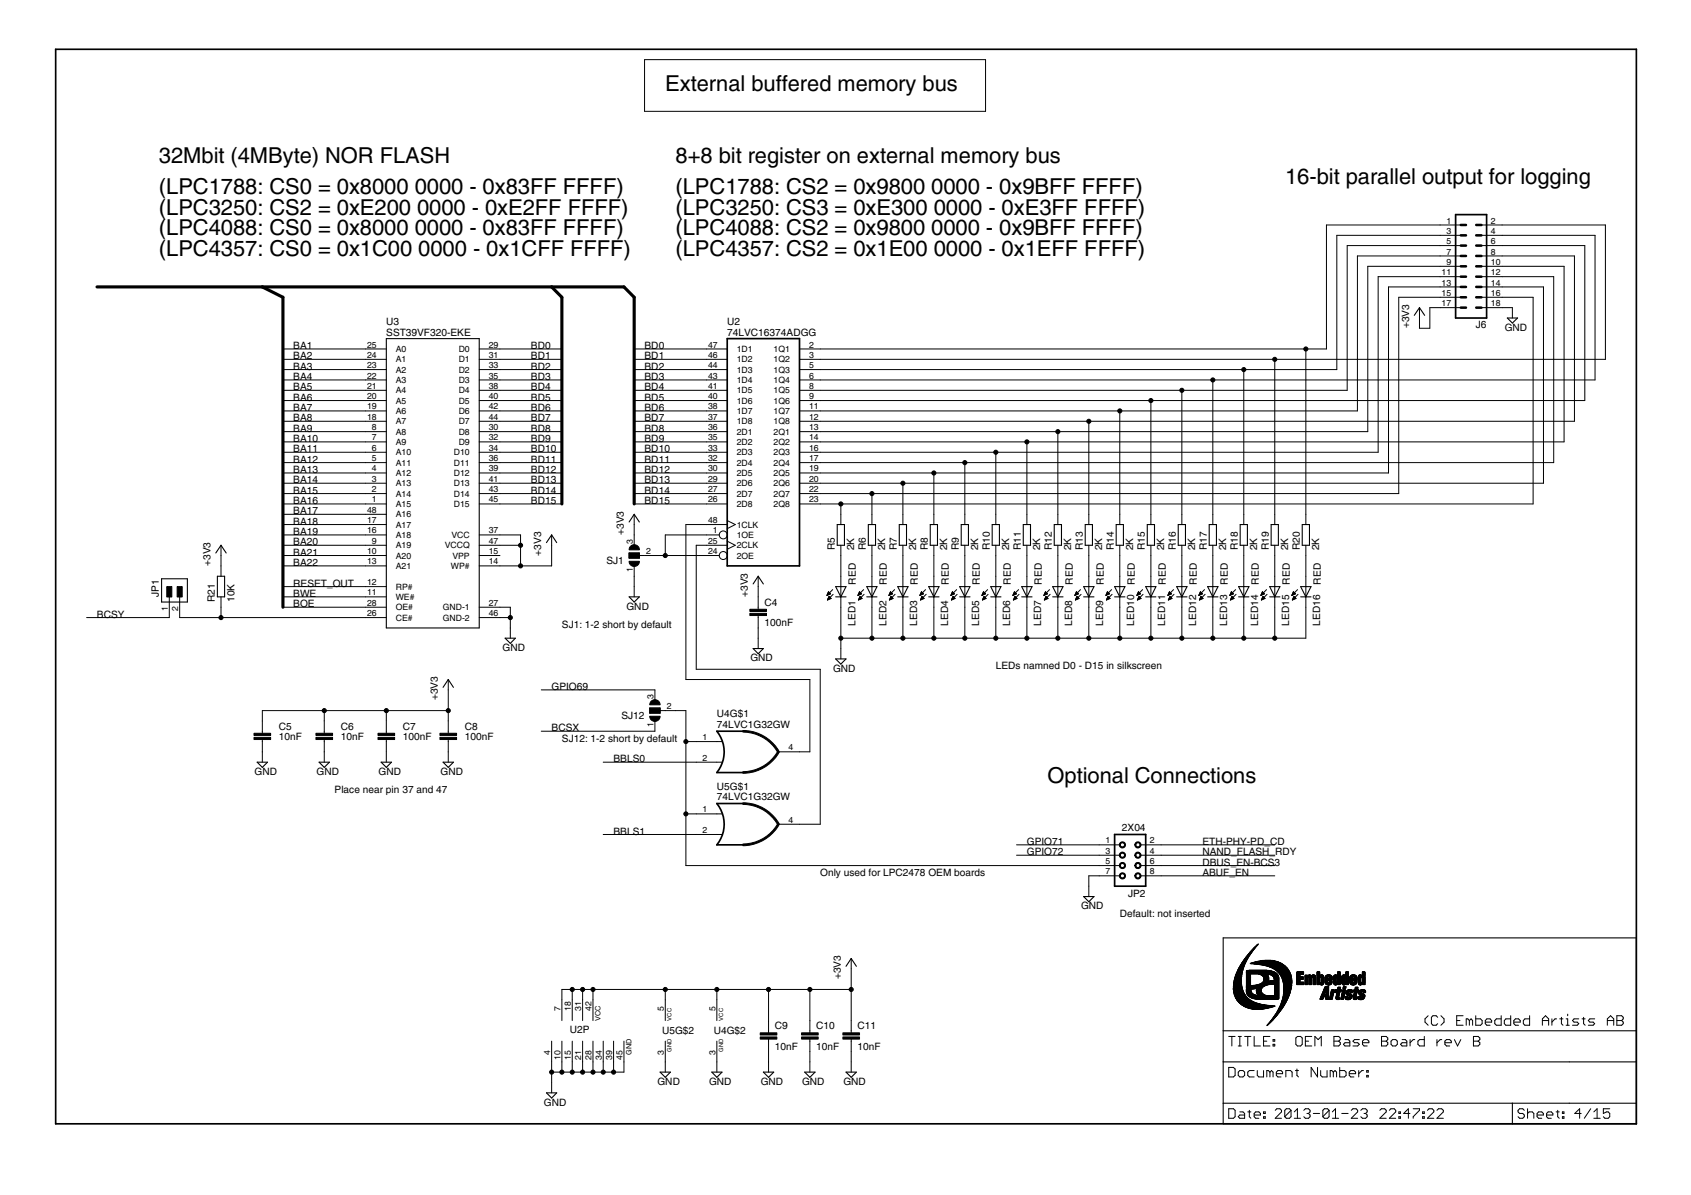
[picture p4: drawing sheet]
<svg xmlns="http://www.w3.org/2000/svg" width="297mm" height="210mm" viewBox="0 0 297 210" stroke-linecap="round" stroke-linejoin="round" font-family="sans-serif">
<defs><g id="words">
<g font-size="4.4">
<text x="116.9" y="15.9">External buffered memory bus</text>
<text x="27.9" y="28.6">32Mbit (4MByte) NOR FLASH</text>
<text x="118.7" y="28.6">8+8 bit register on external memory bus</text>
<text x="27.9" y="34.1">(LPC1788: CS0 = 0x8000</text>
<text x="72.8" y="34.1">0000 - 0x83FF FFFF)</text>
<text x="118.7" y="34.1">(LPC1788: CS2 = 0x9800</text>
<text x="163.6" y="34.1">0000 - 0x9BFF FFFF)</text>
<text x="225.7" y="32.3">16-bit parallel output for logging</text>
<text x="27.9" y="37.7">(LPC3250: CS2 = 0xE200</text>
<text x="27.9" y="41.3">(LPC4088: CS0 = 0x8000</text>
<text x="72.8" y="41.3">0000 - 0x83FF FFFF)</text>
<text x="73.3" y="37.7">0000 - 0xE2FF FFFF)</text>
<text x="118.7" y="37.7">(LPC3250: CS3 = 0xE300</text>
<text x="118.7" y="41.3">(LPC4088: CS2 = 0x9800</text>
<text x="163.6" y="41.3">0000 - 0x9BFF FFFF)</text>
<text x="164" y="37.7">0000 - 0xE3FF FFFF)</text>
<text x="27.9" y="45">(LPC4357: CS0 = 0x1C00</text>
<text x="73.5" y="45">0000 - 0x1CFF FFFF)</text>
<text x="118.7" y="45">(LPC4357: CS2 = 0x1E00</text>
<text x="164" y="45">0000 - 0x1EFF FFFF)</text>
<text x="184" y="137.5">Optional Connections</text>
</g>
<g font-size="2.1">
<text x="67.9" y="58.9">SST39VF320-EKE</text>
<text x="67.9" y="57.1">U3</text>
<text x="127.7" y="58.9">74LVC16374ADGG</text>
<text x="127.7" y="57">U2</text>
<text x="247.5" y="57.7" transform="rotate(-90 247.5 57.7)">+3V3</text>
<text x="259.2" y="57.7">J6</text>
<text x="264.3" y="58.1">GND</text>
<text x="51.5" y="64.9">BA3</text>
<text x="51.5" y="63.1">BA2</text>
<text x="51.5" y="61.3">BA1</text>
<text x="93.3" y="61.3">BD0</text>
<text x="93.3" y="63.1">BD1</text>
<text x="93.3" y="64.9">BD2</text>
<text x="113.2" y="61.3">BD0</text>
<text x="113.2" y="63.1">BD1</text>
<text x="113.2" y="64.9">BD2</text>
<text x="51.5" y="70.4">BA6</text>
<text x="51.5" y="68.6">BA5</text>
<text x="51.5" y="66.7">BA4</text>
<text x="93.3" y="66.7">BD3</text>
<text x="93.3" y="68.6">BD4</text>
<text x="93.3" y="70.4">BD5</text>
<text x="113.2" y="66.7">BD3</text>
<text x="113.2" y="68.6">BD4</text>
<text x="113.2" y="70.4">BD5</text>
<text x="51.5" y="72.2">BA7</text>
<text x="51.5" y="75.8">BA9</text>
<text x="51.5" y="77.6">BA10</text>
<text x="51.5" y="74">BA8</text>
<text x="93.3" y="72.2">BD6</text>
<text x="93.3" y="74">BD7</text>
<text x="93.3" y="75.8">BD8</text>
<text x="93.3" y="77.6">BD9</text>
<text x="113.2" y="72.2">BD6</text>
<text x="113.2" y="74">BD7</text>
<text x="113.2" y="75.8">BD8</text>
<text x="113.2" y="77.6">BD9</text>
<text x="51.5" y="81.3">BA12</text>
<text x="51.5" y="83.1">BA13</text>
<text x="51.5" y="79.4">BA11</text>
<text x="93.3" y="79.4">BD10</text>
<text x="93.3" y="81.3">BD11</text>
<text x="93.3" y="83.1">BD12</text>
<text x="113.2" y="79.4">BD10</text>
<text x="113.2" y="81.3">BD11</text>
<text x="113.2" y="83.1">BD12</text>
<text x="51.5" y="86.7">BA15</text>
<text x="51.5" y="84.9">BA14</text>
<text x="51.5" y="88.5">BA16</text>
<text x="93.3" y="84.9">BD13</text>
<text x="93.3" y="86.7">BD14</text>
<text x="93.3" y="88.5">BD15</text>
<text x="113.2" y="84.9">BD13</text>
<text x="113.2" y="86.7">BD14</text>
<text x="113.2" y="88.5">BD15</text>
<text x="51.5" y="90.3">BA17</text>
<text x="51.5" y="92.1">BA18</text>
<text x="51.5" y="94">BA19</text>
<text x="51.5" y="95.8">BA20</text>
<text x="109.6" y="94" transform="rotate(-90 109.6 94)">+3V3</text>
<text x="37" y="99.4" transform="rotate(-90 37 99.4)">+3V3</text>
<text x="51.5" y="99.4">BA22</text>
<text x="51.5" y="97.6">BA21</text>
<text x="95.1" y="97.6" transform="rotate(-90 95.1 97.6)">+3V3</text>
<text x="106.5" y="99.1">SJ1</text>
<text x="146.6" y="96.7" transform="rotate(-90 146.6 96.7)">R5</text>
<text x="150.1" y="96.7" transform="rotate(-90 150.1 96.7)">2K</text>
<text x="152.1" y="96.7" transform="rotate(-90 152.1 96.7)">R6</text>
<text x="155.5" y="96.7" transform="rotate(-90 155.5 96.7)">2K</text>
<text x="157.5" y="96.7" transform="rotate(-90 157.5 96.7)">R7</text>
<text x="161" y="96.7" transform="rotate(-90 161 96.7)">2K</text>
<text x="163" y="96.7" transform="rotate(-90 163 96.7)">R8</text>
<text x="166.4" y="96.7" transform="rotate(-90 166.4 96.7)">2K</text>
<text x="168.4" y="96.7" transform="rotate(-90 168.4 96.7)">R9</text>
<text x="171.8" y="96.7" transform="rotate(-90 171.8 96.7)">2K</text>
<text x="173.9" y="96.7" transform="rotate(-90 173.9 96.7)">R10</text>
<text x="177.3" y="96.7" transform="rotate(-90 177.3 96.7)">2K</text>
<text x="179.3" y="96.7" transform="rotate(-90 179.3 96.7)">R11</text>
<text x="182.7" y="96.7" transform="rotate(-90 182.7 96.7)">2K</text>
<text x="184.7" y="96.7" transform="rotate(-90 184.7 96.7)">R12</text>
<text x="188.2" y="96.7" transform="rotate(-90 188.2 96.7)">2K</text>
<text x="190.2" y="96.7" transform="rotate(-90 190.2 96.7)">R13</text>
<text x="193.6" y="96.7" transform="rotate(-90 193.6 96.7)">2K</text>
<text x="195.6" y="96.7" transform="rotate(-90 195.6 96.7)">R14</text>
<text x="199.1" y="96.7" transform="rotate(-90 199.1 96.7)">2K</text>
<text x="201.1" y="96.7" transform="rotate(-90 201.1 96.7)">R15</text>
<text x="204.5" y="96.7" transform="rotate(-90 204.5 96.7)">2K</text>
<text x="206.5" y="96.7" transform="rotate(-90 206.5 96.7)">R16</text>
<text x="210" y="96.7" transform="rotate(-90 210 96.7)">2K</text>
<text x="212" y="96.7" transform="rotate(-90 212 96.7)">R17</text>
<text x="215.4" y="96.7" transform="rotate(-90 215.4 96.7)">2K</text>
<text x="217.4" y="96.7" transform="rotate(-90 217.4 96.7)">R18</text>
<text x="220.8" y="96.7" transform="rotate(-90 220.8 96.7)">2K</text>
<text x="222.9" y="96.7" transform="rotate(-90 222.9 96.7)">R19</text>
<text x="226.3" y="96.7" transform="rotate(-90 226.3 96.7)">2K</text>
<text x="228.3" y="96.7" transform="rotate(-90 228.3 96.7)">R20</text>
<text x="231.7" y="96.7" transform="rotate(-90 231.7 96.7)">2K</text>
<text x="27.9" y="104.8" transform="rotate(-90 27.9 104.8)">JP1</text>
<text x="37.7" y="105.8" transform="rotate(-90 37.7 105.8)">R21</text>
<text x="41.2" y="105.8" transform="rotate(-90 41.2 105.8)">10K</text>
<text x="51.5" y="103">RESET_OUT</text>
<text x="51.5" y="106.7">BOE</text>
<text x="51.5" y="104.8">BWE</text>
<text x="110" y="107.1">GND</text>
<text x="131.4" y="104.8" transform="rotate(-90 131.4 104.8)">+3V3</text>
<text x="134.3" y="106.4">C4</text>
<text x="150.3" y="102.7" transform="rotate(-90 150.3 102.7)">RED</text>
<text x="155.8" y="102.7" transform="rotate(-90 155.8 102.7)">RED</text>
<text x="161.2" y="102.7" transform="rotate(-90 161.2 102.7)">RED</text>
<text x="166.7" y="102.7" transform="rotate(-90 166.7 102.7)">RED</text>
<text x="172.1" y="102.7" transform="rotate(-90 172.1 102.7)">RED</text>
<text x="177.6" y="102.7" transform="rotate(-90 177.6 102.7)">RED</text>
<text x="183" y="102.7" transform="rotate(-90 183 102.7)">RED</text>
<text x="188.5" y="102.7" transform="rotate(-90 188.5 102.7)">RED</text>
<text x="193.9" y="102.7" transform="rotate(-90 193.9 102.7)">RED</text>
<text x="199.3" y="102.7" transform="rotate(-90 199.3 102.7)">RED</text>
<text x="204.8" y="102.7" transform="rotate(-90 204.8 102.7)">RED</text>
<text x="210.2" y="102.7" transform="rotate(-90 210.2 102.7)">RED</text>
<text x="215.7" y="102.7" transform="rotate(-90 215.7 102.7)">RED</text>
<text x="221.1" y="102.7" transform="rotate(-90 221.1 102.7)">RED</text>
<text x="226.6" y="102.7" transform="rotate(-90 226.6 102.7)">RED</text>
<text x="232" y="102.7" transform="rotate(-90 232 102.7)">RED</text>
<text x="17" y="108.5">BCSY</text>
<text x="98.7" y="110.3">SJ1: 1-2 short by default</text>
<text x="134.3" y="110">100nF</text>
<text x="150.2" y="109.9" transform="rotate(-90 150.2 109.9)">LED1</text>
<text x="155.7" y="109.9" transform="rotate(-90 155.7 109.9)">LED2</text>
<text x="161.1" y="109.9" transform="rotate(-90 161.1 109.9)">LED3</text>
<text x="166.6" y="109.9" transform="rotate(-90 166.6 109.9)">LED4</text>
<text x="172" y="109.9" transform="rotate(-90 172 109.9)">LED5</text>
<text x="177.5" y="109.9" transform="rotate(-90 177.5 109.9)">LED6</text>
<text x="182.9" y="109.9" transform="rotate(-90 182.9 109.9)">LED7</text>
<text x="188.4" y="109.9" transform="rotate(-90 188.4 109.9)">LED8</text>
<text x="193.8" y="109.9" transform="rotate(-90 193.8 109.9)">LED9</text>
<text x="199.2" y="109.9" transform="rotate(-90 199.2 109.9)">LED10</text>
<text x="204.7" y="109.9" transform="rotate(-90 204.7 109.9)">LED11</text>
<text x="210.1" y="109.9" transform="rotate(-90 210.1 109.9)">LED12</text>
<text x="215.6" y="109.9" transform="rotate(-90 215.6 109.9)">LED13</text>
<text x="221" y="109.9" transform="rotate(-90 221 109.9)">LED14</text>
<text x="226.5" y="109.9" transform="rotate(-90 226.5 109.9)">LED15</text>
<text x="231.9" y="109.9" transform="rotate(-90 231.9 109.9)">LED16</text>
<text x="88.3" y="114.4">GND</text>
<text x="131.8" y="116.2">GND</text>
<text x="146.3" y="118">GND</text>
<text x="174.9" y="117.6">LEDs namned D0 - D15 in silkscreen</text>
<text x="76.9" y="123" transform="rotate(-90 76.9 123)">+3V3</text>
<text x="96.9" y="121.2">GPIO69</text>
<text x="125.9" y="126">U4G$1</text>
<text x="49" y="130">10nF</text>
<text x="49" y="128.2">C5</text>
<text x="59.9" y="130">10nF</text>
<text x="59.9" y="128.2">C6</text>
<text x="70.8" y="130">100nF</text>
<text x="70.8" y="128.2">C7</text>
<text x="81.6" y="130">100nF</text>
<text x="81.6" y="128.2">C8</text>
<text x="96.9" y="128.4">BCSX</text>
<text x="98.7" y="130.3">SJ12: 1-2 short by default</text>
<text x="109.2" y="126.4">SJ12</text>
<text x="125.9" y="127.9">74LVC1G32GW</text>
<text x="44.7" y="136.2">GND</text>
<text x="55.6" y="136.2">GND</text>
<text x="66.5" y="136.2">GND</text>
<text x="77.4" y="136.2">GND</text>
<text x="107.8" y="133.9">BBLS0</text>
<text x="58.8" y="139.3">Place near pin 37 and 47</text>
<text x="125.9" y="140.6">74LVC1G32GW</text>
<text x="125.9" y="138.7">U5G$1</text>
<text x="107.8" y="146.6">BBLS1</text>
<text x="180.4" y="148.4">GPIO71</text>
<text x="197.1" y="146">2X04</text>
<text x="211.2" y="148.4">ETH-PHY-PD_CD</text>
<text x="144.1" y="153.8">Only used for LPC2478 OEM boards</text>
<text x="180.4" y="150.2">GPIO72</text>
<text x="211.2" y="152">DBUS_EN-BCS3</text>
<text x="211.2" y="150.2">NAND_FLASH_RDY</text>
<text x="211.2" y="153.8">ABUF_EN</text>
<text x="189.9" y="159.7">GND</text>
<text x="196.7" y="161.1">Default: not inserted</text>
<text x="198.2" y="157.5">JP2</text>
<text x="147.7" y="172" transform="rotate(-90 147.7 172)">+3V3</text>
<text x="100.1" y="181.5">U2P</text>
<text x="116.3" y="181.6">U5G$2</text>
<text x="125.4" y="181.6">U4G$2</text>
<text x="136.1" y="184.4">10nF</text>
<text x="136.1" y="180.8">C9</text>
<text x="143.4" y="184.4">10nF</text>
<text x="143.4" y="180.8">C10</text>
<text x="150.6" y="184.4">10nF</text>
<text x="150.6" y="180.8">C11</text>
<text x="115.5" y="190.6">GND</text>
<text x="124.6" y="190.6">GND</text>
<text x="133.6" y="190.6">GND</text>
<text x="140.9" y="190.6">GND</text>
<text x="148.2" y="190.6">GND</text>
<text x="95.5" y="194.2">GND</text>
</g>
<g font-size="1.8">
<text x="254.1" y="39.3">1</text>
<text x="254.1" y="41.1">3</text>
<text x="261.9" y="39.3">2</text>
<text x="261.9" y="41.1">4</text>
<text x="254.1" y="42.9">5</text>
<text x="254.1" y="44.7">7</text>
<text x="254.1" y="46.5">9</text>
<text x="261.9" y="42.9">6</text>
<text x="261.9" y="44.7">8</text>
<text x="261.9" y="46.5">10</text>
<text x="253.2" y="48.3">11</text>
<text x="253.2" y="50.2">13</text>
<text x="253.2" y="52">15</text>
<text x="253.2" y="53.8">17</text>
<text x="261.9" y="48.3">12</text>
<text x="261.9" y="50.2">14</text>
<text x="261.9" y="52">16</text>
<text x="261.9" y="53.8">18</text>
<text x="64.5" y="61">25</text>
<text x="64.5" y="62.9">24</text>
<text x="64.5" y="64.7">23</text>
<text x="69.5" y="61.8">A0</text>
<text x="69.5" y="63.7">A1</text>
<text x="69.5" y="65.5">A2</text>
<text x="80.6" y="61.8">D0</text>
<text x="80.6" y="63.6">D1</text>
<text x="80.6" y="65.5">D2</text>
<text x="85.9" y="61">29</text>
<text x="85.9" y="62.9">31</text>
<text x="85.9" y="64.7">33</text>
<text x="124.4" y="61">47</text>
<text x="124.4" y="62.9">46</text>
<text x="124.4" y="64.7">44</text>
<text x="129.4" y="61.8">1D1</text>
<text x="129.4" y="63.7">1D2</text>
<text x="129.4" y="65.5">1D3</text>
<text x="135.9" y="61.8">1Q1</text>
<text x="135.9" y="63.6">1Q2</text>
<text x="135.9" y="65.5">1Q3</text>
<text x="142.1" y="61">2</text>
<text x="142.1" y="62.9">3</text>
<text x="142.1" y="64.7">5</text>
<text x="64.5" y="66.5">22</text>
<text x="64.5" y="68.3">21</text>
<text x="64.5" y="70.1">20</text>
<text x="64.5" y="71.9">19</text>
<text x="69.5" y="67.3">A3</text>
<text x="69.5" y="69.1">A4</text>
<text x="69.5" y="70.9">A5</text>
<text x="80.6" y="67.3">D3</text>
<text x="80.6" y="69.1">D4</text>
<text x="80.6" y="70.9">D5</text>
<text x="85.9" y="66.5">35</text>
<text x="85.9" y="68.3">38</text>
<text x="85.9" y="70.1">40</text>
<text x="85.9" y="71.9">42</text>
<text x="124.4" y="66.5">43</text>
<text x="124.4" y="68.3">41</text>
<text x="124.4" y="70.1">40</text>
<text x="124.4" y="71.9">38</text>
<text x="129.4" y="67.3">1D4</text>
<text x="129.4" y="69.1">1D5</text>
<text x="129.4" y="70.9">1D6</text>
<text x="135.9" y="67.3">1Q4</text>
<text x="135.9" y="69.1">1Q5</text>
<text x="135.9" y="70.9">1Q6</text>
<text x="142.1" y="66.5">6</text>
<text x="142.1" y="68.3">8</text>
<text x="142.1" y="70.1">9</text>
<text x="142.1" y="71.9">11</text>
<text x="64.5" y="73.7">18</text>
<text x="65.3" y="75.6">8</text>
<text x="65.3" y="77.4">7</text>
<text x="69.5" y="72.7">A6</text>
<text x="69.5" y="74.5">A7</text>
<text x="69.5" y="76.4">A8</text>
<text x="80.6" y="72.7">D6</text>
<text x="80.6" y="74.5">D7</text>
<text x="80.6" y="76.3">D8</text>
<text x="85.9" y="73.7">44</text>
<text x="85.9" y="75.6">30</text>
<text x="85.9" y="77.4">32</text>
<text x="124.4" y="73.7">37</text>
<text x="124.4" y="75.6">36</text>
<text x="124.4" y="77.4">35</text>
<text x="129.4" y="72.7">1D7</text>
<text x="129.4" y="74.5">1D8</text>
<text x="129.4" y="76.4">2D1</text>
<text x="135.9" y="72.7">1Q7</text>
<text x="135.9" y="74.5">1Q8</text>
<text x="135.9" y="76.3">2Q1</text>
<text x="142.1" y="73.7">12</text>
<text x="142.1" y="75.6">13</text>
<text x="142.1" y="77.4">14</text>
<text x="65.3" y="79.2">6</text>
<text x="65.3" y="81">5</text>
<text x="65.3" y="82.8">4</text>
<text x="69.5" y="78.2">A9</text>
<text x="69.5" y="80">A10</text>
<text x="69.5" y="81.8">A11</text>
<text x="69.5" y="83.6">A12</text>
<text x="79.7" y="80">D10</text>
<text x="79.7" y="81.8">D11</text>
<text x="79.7" y="83.6">D12</text>
<text x="80.6" y="78.2">D9</text>
<text x="85.9" y="79.2">34</text>
<text x="85.9" y="81">36</text>
<text x="85.9" y="82.8">39</text>
<text x="124.4" y="79.2">33</text>
<text x="124.4" y="81">32</text>
<text x="124.4" y="82.8">30</text>
<text x="129.4" y="78.2">2D2</text>
<text x="129.4" y="80">2D3</text>
<text x="129.4" y="81.8">2D4</text>
<text x="129.4" y="83.6">2D5</text>
<text x="135.9" y="78.2">2Q2</text>
<text x="135.9" y="80">2Q3</text>
<text x="135.9" y="81.8">2Q4</text>
<text x="135.9" y="83.6">2Q5</text>
<text x="142.1" y="79.2">16</text>
<text x="142.1" y="81">17</text>
<text x="142.1" y="82.8">19</text>
<text x="65.3" y="84.6">3</text>
<text x="65.3" y="86.4">2</text>
<text x="65.3" y="88.3">1</text>
<text x="69.5" y="85.4">A13</text>
<text x="69.5" y="87.2">A14</text>
<text x="69.5" y="89.1">A15</text>
<text x="79.7" y="85.4">D13</text>
<text x="79.7" y="87.2">D14</text>
<text x="79.7" y="89.1">D15</text>
<text x="85.9" y="84.6">41</text>
<text x="85.9" y="86.4">43</text>
<text x="85.9" y="88.3">45</text>
<text x="124.4" y="84.6">29</text>
<text x="124.4" y="86.4">27</text>
<text x="124.4" y="88.3">26</text>
<text x="129.4" y="85.4">2D6</text>
<text x="129.4" y="87.2">2D7</text>
<text x="129.4" y="89.1">2D8</text>
<text x="135.9" y="85.4">2Q6</text>
<text x="135.9" y="87.2">2Q7</text>
<text x="135.9" y="89.1">2Q8</text>
<text x="142.1" y="84.6">20</text>
<text x="142.1" y="86.4">22</text>
<text x="142.1" y="88.3">23</text>
<text x="64.5" y="90.1">48</text>
<text x="64.5" y="91.9">17</text>
<text x="64.5" y="93.7">16</text>
<text x="65.3" y="95.5">9</text>
<text x="69.5" y="90.9">A16</text>
<text x="69.5" y="92.7">A17</text>
<text x="69.5" y="94.5">A18</text>
<text x="79.3" y="94.5">VCC</text>
<text x="85.9" y="93.7">37</text>
<text x="85.9" y="95.5">47</text>
<text x="111.2" y="95.5" transform="rotate(-90 111.2 95.5)">3</text>
<text x="124.4" y="91.9">48</text>
<text x="124.4" y="95.5">25</text>
<text x="125.2" y="93.7">1</text>
<text x="129.4" y="94.5">1OE</text>
<text x="129.4" y="92.7">1CLK</text>
<text x="64.5" y="97.3">10</text>
<text x="64.5" y="99.1">13</text>
<text x="69.5" y="96.3">A19</text>
<text x="69.5" y="98.1">A20</text>
<text x="69.5" y="99.9">A21</text>
<text x="78.1" y="96.3">VCCQ</text>
<text x="79.2" y="99.9">WP#</text>
<text x="79.5" y="98.1">VPP</text>
<text x="85.9" y="99.1">14</text>
<text x="85.9" y="97.3">15</text>
<text x="111.2" y="100.5" transform="rotate(-90 111.2 100.5)">1</text>
<text x="113.5" y="97.3">2</text>
<text x="124.4" y="97.3">24</text>
<text x="129.4" y="98.1">2OE</text>
<text x="129.4" y="96.3">2CLK</text>
<text x="29.5" y="107.4" transform="rotate(-90 29.5 107.4)">1</text>
<text x="31.3" y="107.4" transform="rotate(-90 31.3 107.4)">2</text>
<text x="64.5" y="104.6">11</text>
<text x="64.5" y="106.4">28</text>
<text x="64.5" y="102.8">12</text>
<text x="69.5" y="105.4">WE#</text>
<text x="69.5" y="107.2">OE#</text>
<text x="69.5" y="103.6">RP#</text>
<text x="77.8" y="107.2">GND-1</text>
<text x="85.9" y="106.4">27</text>
<text x="64.5" y="108.2">26</text>
<text x="69.5" y="109">CE#</text>
<text x="77.8" y="109">GND-2</text>
<text x="85.9" y="108.2">46</text>
<text x="114.8" y="122.7" transform="rotate(-90 114.8 122.7)">3</text>
<text x="117.1" y="124.6">2</text>
<text x="114.8" y="127.7" transform="rotate(-90 114.8 127.7)">1</text>
<text x="123.4" y="130">1</text>
<text x="138.5" y="131.8">4</text>
<text x="123.4" y="133.6">2</text>
<text x="123.4" y="142.7">1</text>
<text x="123.4" y="146.3">2</text>
<text x="138.5" y="144.5">4</text>
<text x="194.2" y="148.1">1</text>
<text x="194.2" y="150">3</text>
<text x="202" y="148.1">2</text>
<text x="202" y="150">4</text>
<text x="194.2" y="151.8">5</text>
<text x="194.2" y="153.6">7</text>
<text x="202" y="151.8">6</text>
<text x="202" y="153.6">8</text>
<text x="98.5" y="177.6" transform="rotate(-90 98.5 177.6)">7</text>
<text x="100.3" y="177.6" transform="rotate(-90 100.3 177.6)">18</text>
<text x="102.1" y="177.6" transform="rotate(-90 102.1 177.6)">31</text>
<text x="103.9" y="177.6" transform="rotate(-90 103.9 177.6)">42</text>
<text x="116.6" y="177.6" transform="rotate(-90 116.6 177.6)">5</text>
<text x="125.7" y="177.6" transform="rotate(-90 125.7 177.6)">5</text>
<text x="96.6" y="185.4" transform="rotate(-90 96.6 185.4)">4</text>
<text x="116.6" y="185.4" transform="rotate(-90 116.6 185.4)">3</text>
<text x="125.7" y="185.4" transform="rotate(-90 125.7 185.4)">3</text>
<text x="98.5" y="186.2" transform="rotate(-90 98.5 186.2)">10</text>
<text x="100.3" y="186.2" transform="rotate(-90 100.3 186.2)">15</text>
<text x="102.1" y="186.2" transform="rotate(-90 102.1 186.2)">21</text>
<text x="103.9" y="186.2" transform="rotate(-90 103.9 186.2)">28</text>
<text x="105.7" y="186.2" transform="rotate(-90 105.7 186.2)">34</text>
<text x="107.5" y="186.2" transform="rotate(-90 107.5 186.2)">39</text>
<text x="109.3" y="186.2" transform="rotate(-90 109.3 186.2)">45</text>
</g>
<g font-size="1.5">
<text x="105.5" y="179.3" transform="rotate(-90 105.5 179.3)">VCC</text>
<text x="111" y="185.2" transform="rotate(-90 111 185.2)">GND</text>
</g>
<g font-size="1.2">
<text x="117.9" y="179.3" transform="rotate(-90 117.9 179.3)">VCC</text>
<text x="127" y="179.3" transform="rotate(-90 127 179.3)">VCC</text>
<text x="117.9" y="184.7" transform="rotate(-90 117.9 184.7)">GND</text>
<text x="127" y="184.7" transform="rotate(-90 127 184.7)">GND</text>
</g>
</g></defs>
<g fill="#000" stroke="#000" stroke-width=".3">
<path d="M9.8 8.7v188.7zM9.8 8.7h277.6zM287.4 8.7v188.7zM255.7 37.7h5.4zM255.7 37.7v18.2zM127.7 59.5v39.9zM127.7 59.5h12.7zM261.1 37.7v18.2zM255.7 55.9h5.4zM127.7 99.4h12.7zM140.4 59.5v39.9zM125.9 128.4h4.6z"/>
<path d="M125.9 135.7h4.6zM125.9 141.1h4.6zM125.9 148.4h4.6zM195.8 146.6h5.5zM195.8 146.6v9.1zM201.3 146.6v9.1zM195.8 155.7h5.5zM9.8 197.4h277.6z"/>
</g>
<g fill="#000" stroke="#000" stroke-width=".19">
<path d="M67.9 59.5h16.3zM84.2 59.5v50.8zM249.3 54l-.9 1.4zM249.3 54l1 1.4zM264.8 55.9h1.8zM264.8 55.9l.9 .8zM265.7 56.7l.9-.8zM38.8 95.8l-.9 1.3zM38.8 95.8l.9 1.3zM96.9 94l-.9 1.3zM96.9 94l.9 1.3zM111.4 90.3l-.9 1.4z"/>
<path d="M111.4 90.3l.9 1.4zM147.1 92.1v3.7zM148.3 92.1v3.7zM147.1 92.1h1.2zM147.1 95.8h1.2zM152.5 92.1v3.7zM153.8 92.1v3.7zM152.5 92.1h1.3zM152.5 95.8h1.3zM158 92.1v3.7zM159.2 92.1v3.7zM158 92.1h1.2z"/>
<path d="M158 95.8h1.2zM163.4 92.1v3.7zM164.7 92.1v3.7zM163.4 92.1h1.3zM163.4 95.8h1.3zM168.8 92.1v3.7zM170.1 92.1v3.7zM168.8 92.1h1.3zM168.8 95.8h1.3zM174.3 92.1v3.7zM175.6 92.1v3.7zM174.3 92.1h1.3z"/>
<path d="M174.3 95.8h1.3zM179.7 92.1v3.7zM181 92.1v3.7zM179.7 92.1h1.3zM179.7 95.8h1.3zM185.2 92.1v3.7zM186.5 92.1v3.7zM185.2 92.1h1.3zM185.2 95.8h1.3zM190.6 92.1v3.7zM191.9 92.1v3.7zM190.6 92.1h1.3z"/>
<path d="M190.6 95.8h1.3zM196.1 92.1v3.7zM197.3 92.1v3.7zM196.1 92.1h1.2zM196.1 95.8h1.2zM201.5 92.1v3.7zM202.8 92.1v3.7zM201.5 92.1h1.3zM201.5 95.8h1.3zM207 92.1v3.7zM208.2 92.1v3.7zM207 92.1h1.2z"/>
<path d="M207 95.8h1.2zM212.4 92.1v3.7zM213.7 92.1v3.7zM212.4 92.1h1.3zM212.4 95.8h1.3zM217.8 92.1v3.7zM219.1 92.1v3.7zM217.8 92.1h1.3zM217.8 95.8h1.3zM223.3 92.1v3.7zM224.6 92.1v3.7zM223.3 92.1h1.3z"/>
<path d="M223.3 95.8h1.3zM228.7 92.1v3.7zM230 92.1v3.7zM228.7 92.1h1.3zM228.7 95.8h1.3zM28.4 105.7h4.5zM28.4 101.7v4zM32.9 101.7v4zM28.4 101.7h4.5zM38.2 101.2v3.6zM39.5 101.2v3.6zM38.2 101.2h1.3z"/>
<path d="M38.2 104.8h1.3zM67.9 59.5v50.8zM78.7 119.4l-.9 1.3zM67.9 110.3h16.3zM88.7 112.1h1.8zM88.7 112.1l.9 .9zM90.5 112.1l-.9 .9zM110.5 104.8h1.8zM110.5 104.8l.9 .9zM112.3 104.8l-.9 .9zM132.3 113.9h1.8zM132.3 113.9l.9 .9z"/>
<path d="M133.2 101.2l-.9 1.4zM134.1 113.9l-.9 .9zM133.2 101.2l.9 1.4zM146.8 115.7h1.8zM146.8 103l.9 1.8zM146.8 104.8h.9zM146.8 103h.9zM146.8 115.7l.9 .9zM148.6 103l-.9 1.8zM147.7 104.8h.9zM147.7 103h.9zM147.7 116.6l.9-.9z"/>
<path d="M152.3 103l.9 1.8zM152.3 104.8h.9zM152.3 103h.9zM154.1 103l-.9 1.8zM153.2 104.8h.9zM153.2 103h.9zM157.7 103l.9 1.8zM157.7 104.8h.9zM157.7 103h.9zM159.5 103l-.9 1.8zM158.6 104.8h.9zM158.6 103h.9z"/>
<path d="M163.1 103l.9 1.8zM163.1 104.8h.9zM163.1 103h.9zM165 103l-1 1.8zM164 104.8h1zM164 103h1zM168.6 103l.9 1.8zM168.6 104.8h.9zM168.6 103h.9zM170.4 103l-.9 1.8zM169.5 104.8h.9zM169.5 103h.9z"/>
<path d="M174 103l.9 1.8zM174 104.8h.9zM174 103h.9zM175.8 103l-.9 1.8zM174.9 104.8h.9zM174.9 103h.9zM179.5 103l.9 1.8zM179.5 104.8h.9zM179.5 103h.9zM181.3 103l-.9 1.8zM180.4 104.8h.9zM180.4 103h.9z"/>
<path d="M184.9 103l.9 1.8zM184.9 104.8h.9zM184.9 103h.9zM186.7 103l-.9 1.8zM185.8 104.8h.9zM185.8 103h.9zM190.4 103l.9 1.8zM190.4 104.8h.9zM190.4 103h.9zM192.2 103l-.9 1.8zM191.3 104.8h.9zM191.3 103h.9z"/>
<path d="M195.8 103l.9 1.8zM195.8 104.8h.9zM195.8 103h.9zM197.6 103l-.9 1.8zM196.7 104.8h.9zM196.7 103h.9zM201.3 103l.9 1.8zM201.3 104.8h.9zM201.3 103h.9zM203.1 103l-.9 1.8zM202.2 104.8h.9zM202.2 103h.9z"/>
<path d="M206.7 103l.9 1.8zM206.7 104.8h.9zM206.7 103h.9zM208.5 103l-.9 1.8zM207.6 104.8h.9zM207.6 103h.9zM212.1 103l.9 1.8zM212.1 104.8h.9zM212.1 103h.9zM214 103l-1 1.8zM213 104.8h1zM213 103h1z"/>
<path d="M217.6 103l.9 1.8zM217.6 104.8h.9zM217.6 103h.9zM219.4 103l-.9 1.8zM218.5 104.8h.9zM218.5 103h.9zM223 103l.9 1.8zM223 104.8h.9zM223 103h.9zM224.8 103l-.9 1.8zM223.9 104.8h.9zM223.9 103h.9z"/>
<path d="M228.5 103l.9 1.8zM228.5 104.8h.9zM228.5 103h.9zM230.3 103l-.9 1.8zM229.4 104.8h.9zM229.4 103h.9zM45.2 133.9h1.8zM45.2 133.9l.9 .9zM47 133.9l-.9 .9zM56 133.9h1.9zM56 133.9l1 .9zM57.9 133.9l-.9 .9z"/>
<path d="M67 133.9h1.8zM67 133.9l.9 .9zM68.8 133.9l-.9 .9zM77.8 133.9h1.9zM77.8 133.9l.9 .9zM79.7 133.9l-1 .9zM78.7 119.4l1 1.3zM190.4 157.5h1.8zM190.4 157.5l.9 .9zM192.2 157.5l-.9 .9zM149.5 168.4l-.9 1.3zM149.5 168.4l.9 1.3z"/>
<path d="M214.9 164.7h72.5zM287.4 164.7v16.4zM96 192h1.8zM96 192l.9 .9zM97.8 192l-.9 .9zM116 188.3h1.8zM116 188.3l.9 .9zM117.8 188.3l-.9 .9zM125 188.3h1.8zM125 188.3l.9 .9zM126.8 188.3l-.9 .9zM134.1 188.3h1.8z"/>
<path d="M134.1 188.3l.9 .9zM135.9 188.3l-.9 .9zM141.4 188.3h1.8zM141.4 188.3l.9 .9zM143.2 188.3l-.9 .9zM148.6 188.3h1.8zM148.6 188.3l.9 .9zM150.4 188.3l-.9 .9zM214.9 197.4h50.8zM214.9 193.8v3.6zM214.9 193.8h50.8zM214.9 186.5v7.3z"/>
<path d="M214.9 181.1v5.4zM214.9 181.1h72.5zM214.9 164.7v16.4zM265.7 193.8v3.6zM265.7 193.8h10zM265.7 197.4h21.7zM214.9 186.5h60.8zM275.7 193.8h11.7zM275.7 186.5h11.7zM287.4 186.5v7.3zM287.4 193.8v3.6zM287.4 181.1v5.4z"/>
</g>
<g fill="#000" stroke="#000" stroke-width=".18">
<path d="M113.2 10.5h59.9zM113.2 10.5v9.1zM173.1 10.5v9.1zM113.2 19.6h59.9zM233 39.5h20zM253 39.5h3.6zM260.2 39.5h3.7zM263.9 39.5h18.1zM234.8 41.3h18.2zM236.6 43.1h16.4zM238.4 45h14.6zM240.3 46.8h12.7z"/>
<path d="M242.1 48.6h10.9zM243.9 50.4h9.1zM245.7 52.2h7.3zM249.3 54v1.9zM249.3 55.9v1.8zM249.3 57.7h1.9zM251.2 54v3.7zM251.2 54h1.8zM253 41.3h3.6zM253 43.1h3.6zM253 45h3.6zM253 46.8h3.6z"/>
<path d="M253 48.6h3.6zM253 50.4h3.6zM253 52.2h3.6zM253 54h3.6zM260.2 41.3h3.7zM260.2 43.1h3.7zM260.2 45h3.7zM260.2 46.8h3.7zM260.2 48.6h3.7zM260.2 50.4h3.7zM260.2 52.2h3.7zM260.2 54h3.7z"/>
<path d="M263.9 54h1.8zM263.9 52.2h5.4zM263.9 50.4h7.2zM263.9 48.6h9zM263.9 46.8h10.8zM263.9 45h12.7zM263.9 43.1h14.5zM263.9 41.3h16.3zM265.7 54v1.9zM271.1 50.4v34.5zM272.9 48.6v32.7zM274.7 46.8v30.8z"/>
<path d="M49.7 70.4h14.5zM49.7 72.2h14.5zM49.7 75.8h14.5zM49.7 77.6h14.5zM49.7 74h14.5zM49.7 79.4h14.5zM49.7 68.6h14.5zM49.7 64.9h14.5zM49.7 61.3h14.5zM64.2 61.3h3.7zM64.2 63.1h3.7zM64.2 64.9h3.7z"/>
<path d="M64.2 66.7h3.7zM64.2 68.6h3.7zM64.2 70.4h3.7zM64.2 72.2h3.7zM64.2 74h3.7zM64.2 75.8h3.7zM64.2 77.6h3.7zM64.2 79.4h3.7zM49.7 66.7h14.5zM49.7 63.1h14.5zM84.2 61.3h3.6zM84.2 63.1h3.6z"/>
<path d="M84.2 64.9h3.6zM84.2 66.7h3.6zM84.2 68.6h3.6zM84.2 70.4h3.6zM84.2 72.2h3.6zM84.2 74h3.6zM84.2 75.8h3.6zM84.2 77.6h3.6zM84.2 79.4h3.6zM87.8 61.3h10.9zM87.8 64.9h10.9zM87.8 66.7h10.9z"/>
<path d="M87.8 68.6h10.9zM87.8 72.2h10.9zM87.8 74h10.9zM87.8 75.8h10.9zM87.8 79.4h10.9zM87.8 63.1h10.9zM87.8 70.4h10.9zM87.8 77.6h10.9zM111.4 61.3h12.7zM111.4 64.9h12.7zM111.4 66.7h12.7zM111.4 68.6h12.7z"/>
<path d="M111.4 72.2h12.7zM111.4 74h12.7zM111.4 75.8h12.7zM111.4 79.4h12.7zM124.1 61.3h3.6zM124.1 63.1h3.6zM124.1 64.9h3.6zM124.1 66.7h3.6zM124.1 68.6h3.6zM124.1 70.4h3.6zM124.1 72.2h3.6zM124.1 74h3.6z"/>
<path d="M124.1 75.8h3.6zM124.1 77.6h3.6zM124.1 79.4h3.6zM111.4 63.1h12.7zM111.4 70.4h12.7zM111.4 77.6h12.7zM140.4 61.3h3.7zM140.4 63.1h3.7zM140.4 64.9h3.7zM140.4 66.7h3.7zM140.4 68.6h3.7zM140.4 70.4h3.7z"/>
<path d="M140.4 72.2h3.7zM140.4 74h3.7zM140.4 75.8h3.7zM140.4 77.6h3.7zM140.4 79.4h3.7zM144.1 79.4h30.8zM144.1 77.6h36.3zM144.1 75.8h41.7zM144.1 74h47.2zM144.1 72.2h52.6zM144.1 70.4h58.1zM144.1 68.6h63.5z"/>
<path d="M144.1 66.7h68.9zM144.1 64.9h74.4zM144.1 63.1h79.8zM144.1 61.3h85.3zM174.9 79.4v10.9zM174.9 79.4h67.2zM180.4 77.6v12.7zM180.4 77.6h94.3zM185.8 75.8v14.5zM185.8 75.8h54.5zM191.3 74v16.3zM191.3 74h85.3z"/>
<path d="M196.7 72.2v18.1zM196.7 72.2h41.7zM202.2 70.4v19.9zM202.2 70.4h76.2zM207.6 68.6v21.7zM207.6 68.6h29zM213 66.7v23.6zM213 66.7h67.2zM218.5 64.9v25.4zM218.5 64.9h16.3zM223.9 63.1v27.2zM223.9 63.1h58.1z"/>
<path d="M229.4 61.3v29zM229.4 61.3h3.6zM233 39.5v21.8zM234.8 41.3v23.6zM236.6 43.1v25.5zM238.4 45v27.2zM240.3 46.8v29zM242.1 48.6v30.8zM276.6 45v29zM278.4 43.1v27.3zM280.2 41.3v25.4zM282 39.5v23.6z"/>
<path d="M38.8 95.8v1.8zM38.8 99.4v1.8zM38.8 97.6v1.8zM49.7 81.3h14.5zM49.7 83.1h14.5zM49.7 86.7h14.5zM49.7 84.9h14.5zM49.7 90.3h14.5zM49.7 94h14.5zM49.7 97.6h14.5zM64.2 81.3h3.7zM64.2 83.1h3.7z"/>
<path d="M64.2 84.9h3.7zM64.2 86.7h3.7zM64.2 88.5h3.7zM64.2 90.3h3.7zM64.2 92.1h3.7zM64.2 94h3.7zM64.2 95.8h3.7zM64.2 97.6h3.7zM64.2 99.4h3.7zM49.7 99.4h14.5zM49.7 88.5h14.5zM49.7 92.1h14.5z"/>
<path d="M49.7 95.8h14.5zM84.2 81.3h3.6zM84.2 83.1h3.6zM84.2 84.9h3.6zM84.2 86.7h3.6zM84.2 88.5h3.6zM84.2 94h3.6zM84.2 95.8h3.6zM84.2 99.4h3.6zM84.2 97.6h3.6zM87.8 94h3.6zM87.8 95.8h3.6z"/>
<path d="M87.8 99.4h3.6zM87.8 81.3h10.9zM87.8 83.1h10.9zM91.4 94v1.8zM91.4 95.8v3.6zM91.4 99.4h5.5zM96.9 94v1.8zM96.9 95.8v3.6zM87.8 84.9h10.9zM87.8 86.7h10.9zM87.8 88.5h10.9zM110.5 97.1h1.8z"/>
<path d="M110.5 97.1v.9zM111.4 90.3v1.8zM111.4 94v1.8zM111.4 92.1v1.9zM111.4 81.3h12.7zM111.4 83.1h12.7zM112.3 97.1v.5zM112.3 97.6v.4zM110.5 98h1.8zM112.3 97.6h.9zM113.2 97.6h1.8zM115 97.6h1.9z"/>
<path d="M116.9 94v3.6zM116.9 94h7.2zM120.5 92.1v27.3zM122.3 95.8v21.8zM124.1 94h2.2zM124.1 92.1h3.6zM124.1 97.6h2.2zM124.1 95.8h3.6zM124.1 81.3h3.6zM124.1 83.1h3.6zM124.1 84.9h3.6zM124.1 86.7h3.6z"/>
<path d="M124.1 88.5h3.6zM111.4 84.9h12.7zM111.4 86.7h12.7zM111.4 88.5h12.7zM122.3 95.8h1.8zM120.5 92.1h3.6zM116.9 97.6h7.2zM127.7 91.4l1.5 .7zM127.7 95.1l1.5 .7zM127.7 92.9l1.5-.8zM127.7 96.5l1.5-.7zM140.4 81.3h3.7z"/>
<path d="M140.4 83.1h3.7zM140.4 84.9h3.7zM140.4 86.7h3.7zM140.4 88.5h3.7zM144.1 88.5h3.6zM144.1 84.9h14.5zM144.1 81.3h25.4zM144.1 86.7h9.1zM144.1 83.1h19.9zM147.7 90.3v1.8zM147.7 95.8v1.8zM147.7 97.6v3.6z"/>
<path d="M147.7 88.5v1.8zM147.7 88.5h121.6zM153.2 90.3v1.8zM153.2 95.8v1.8zM153.2 97.6v3.6zM153.2 86.7v3.6zM153.2 86.7h92.5zM158.6 90.3v1.8zM158.6 95.8v1.8zM158.6 97.6v3.6zM158.6 84.9v5.4zM158.6 84.9h112.5z"/>
<path d="M164 90.3v1.8zM164 95.8v1.8zM164 97.6v3.6zM164 83.1v7.2zM164 83.1h79.9zM169.5 90.3v1.8zM169.5 95.8v1.8zM169.5 97.6v3.6zM169.5 81.3v9zM169.5 81.3h103.4zM174.9 90.3v1.8zM174.9 95.8v1.8z"/>
<path d="M174.9 97.6v3.6zM180.4 90.3v1.8zM180.4 95.8v1.8zM180.4 97.6v3.6zM185.8 90.3v1.8zM185.8 95.8v1.8zM185.8 97.6v3.6zM191.3 90.3v1.8zM191.3 95.8v1.8zM191.3 97.6v3.6zM196.7 90.3v1.8zM196.7 95.8v1.8z"/>
<path d="M196.7 97.6v3.6zM202.2 90.3v1.8zM202.2 95.8v1.8zM202.2 97.6v3.6zM207.6 90.3v1.8zM207.6 95.8v1.8zM207.6 97.6v3.6zM213 90.3v1.8zM213 95.8v1.8zM213 97.6v3.6zM218.5 90.3v1.8zM218.5 95.8v1.8z"/>
<path d="M218.5 97.6v3.6zM223.9 90.3v1.8zM223.9 95.8v1.8zM223.9 97.6v3.6zM229.4 90.3v1.8zM229.4 95.8v1.8zM229.4 97.6v3.6zM243.9 50.4v32.7zM245.7 52.2v34.5zM269.3 52.2v36.3zM29.7 104.8v3.7zM15.2 108.5h14.5z"/>
<path d="M31.6 104.8v3.7zM31.6 108.5h7.2zM38.8 104.8v1.9zM38.8 106.7v1.8zM38.8 108.5h25.4zM49.7 106.7h14.5zM49.7 104.8h14.5zM64.2 104.8h3.7zM64.2 106.7h3.7zM64.2 108.5h3.7zM64.2 103h3.7zM49.7 103h14.5z"/>
<path d="M84.2 106.7h3.6zM84.2 108.5h3.6zM87.8 106.7h1.8zM87.8 108.5h1.8zM89.6 110.3v1.8zM89.6 106.7v1.8zM89.6 108.5v1.8zM111.4 103v1.8zM111.4 99.4v1.8zM111.4 101.2v1.8zM120.5 119.4h21.8zM122.3 117.6h21.8z"/>
<path d="M133.2 104.8v1.9zM133.2 108.5v1.8zM133.2 106.7v.3zM133.2 108.1v.4zM133.2 112.1v1.8zM133.2 101.2v1.8zM133.2 110.3v1.8zM133.2 103v1.8zM142.3 119.4v12.7zM144.1 117.6v27.2zM145.5 103.9l-.2 .7zM145.3 104.5h.1z"/>
<path d="M145.3 104.4h.3zM145.4 104.4h.4zM145.6 104.8l-.2 .6zM145.4 104.3h.5zM145.4 105.3h.2zM145.4 104.2h.4zM145.4 105.2h.4zM145.5 104.1h.2zM145.5 105.1h.5zM145.5 104h.1zM145.5 105h.4zM145.5 103.9l.4 .4z"/>
<path d="M145.5 105h.3zM145.6 104.9h.2zM145.6 104.8l.4 .3zM145.3 104.6l.6-.3zM145.4 105.4l.6-.3zM146.3 103.6l-1 1zM145.4 105.4l.9-1zM147.7 104.8v1.9zM147.7 101.2v1.8zM147.7 103v1.8zM147.7 113.9v1.8zM147.7 112.1v1.8z"/>
<path d="M147.7 106.7v5.4zM151 103.9l-.3 .7zM150.7 104.5h.2zM150.8 104.4h.3zM151.1 104.8l-.3 .6zM150.8 104.4h.5zM150.8 104.3h.5zM150.9 105.3h.2zM150.9 104.2h.3zM150.9 105.2h.4zM150.9 104.1h.3zM150.9 105.1h.5z"/>
<path d="M150.9 104h.2zM150.9 105h.4zM151 103.9l.3 .4zM151 105h.3zM151 104.9h.2zM151.1 104.8l.3 .3zM150.7 104.6l.6-.3zM150.8 105.4l.6-.3zM151.7 103.6l-1 1zM151.8 104.4l-1 1zM153.2 104.8v1.9zM153.2 101.2v1.8z"/>
<path d="M153.2 103v1.8zM153.2 106.7v5.4zM147.7 112.1h5.5zM156.4 103.9l-.3 .7zM156.2 104.5h.1zM156.2 104.4h.3zM156.5 104.8l-.3 .6zM156.3 104.4h.4zM156.3 104.3h.4zM156.3 105.3h.2zM156.3 104.2h.4zM156.3 105.2h.4z"/>
<path d="M156.3 104.1h.3zM156.4 105.1h.5zM156.4 104h.1zM156.4 105h.4zM156.4 103.9l.4 .4zM156.4 105h.3zM156.5 104.9h.1zM156.5 104.8l.4 .3zM156.1 104.6l.7-.3zM156.2 105.4l.7-.3zM157.1 103.6l-1 1zM157.2 104.4l-1 1z"/>
<path d="M158.6 104.8v1.9zM158.6 101.2v1.8zM158.6 103v1.8zM158.6 106.7v5.4zM153.2 112.1h5.4zM161.9 103.9l-.3 .7zM161.6 104.5h.2zM161.6 104.4h.3zM161.7 104.4h.4zM161.9 104.8l-.2 .6zM161.7 105.3h.1zM161.7 104.3h.5z"/>
<path d="M161.7 105.3h.3zM161.8 104.2h.3zM161.8 105.2h.4zM161.8 104.1h.2zM161.8 105.1h.5zM161.8 104h.1zM161.8 105h.4zM161.9 103.9l.3 .4zM161.9 105h.3zM161.9 104.9h.2zM161.9 104.8l.4 .3zM161.6 104.6l.6-.3z"/>
<path d="M161.7 105.4l.6-.3zM162.6 103.6l-1 1zM162.7 104.4l-1 1zM164 104.8v1.9zM164 101.2v1.8zM164 103v1.8zM164 106.7v5.4zM158.6 112.1h5.4zM167.3 103.9l-.3 .7zM167.1 104.5h.1zM167.1 104.4h.3zM167.1 104.4h.5z"/>
<path d="M167.4 104.8l-.3 .6zM167.2 104.3h.4zM167.2 105.3h.2zM167.2 104.2h.4zM167.2 105.2h.4zM167.2 104.1h.3zM167.2 105.1h.5zM167.3 104h.1zM167.3 105h.4zM167.3 103.9l.4 .4zM167.3 105h.3zM167.3 104.9h.2z"/>
<path d="M167.4 104.8l.4 .3zM167 104.6l.7-.3zM167.1 105.4l.7-.3zM168 103.6l-1 1zM168.1 104.4l-1 1zM169.5 104.8v1.9zM169.5 101.2v1.8zM169.5 103v1.8zM169.5 106.7v5.4zM164 112.1h5.5zM172.8 103.9l-.3 .7zM172.5 104.5h.2z"/>
<path d="M172.6 104.4h.2zM172.6 104.4h.4zM172.8 104.8l-.2 .6zM172.6 104.3h.5zM172.6 105.3h.3zM172.7 104.2h.3zM172.7 105.2h.3zM172.7 104.1h.2zM172.7 105.1h.5zM172.7 104h.1zM172.7 105h.4zM172.8 103.9l.3 .4z"/>
<path d="M172.8 105h.2zM172.8 104.9h.2zM172.8 104.8l.4 .3zM172.5 104.6l.6-.3zM172.6 105.4l.6-.3zM173.5 103.6l-1 1zM173.6 104.4l-1 1zM174.9 104.8v1.9zM174.9 101.2v1.8zM174.9 103v1.8zM174.9 106.7v5.4zM169.5 112.1h5.4z"/>
<path d="M178.2 103.9l-.3 .7zM177.9 104.5h.2zM178 104.4h.3zM178.3 104.8l-.3 .6zM178 104.4h.5zM178.1 104.3h.4zM178.1 105.3h.2zM178.1 104.2h.3zM178.1 105.2h.4zM178.1 104.1h.3zM178.1 105.1h.5zM178.2 104h.1z"/>
<path d="M178.2 105h.4zM178.2 103.9l.4 .4zM178.2 105h.3zM178.2 104.9h.2zM178.3 104.8l.3 .3zM177.9 104.6l.7-.3zM178 105.4l.6-.3zM178.9 103.6l-1 1zM179 104.4l-1 1zM180.4 104.8v1.9zM180.4 101.2v1.8zM180.4 103v1.8z"/>
<path d="M180.4 106.7v5.4zM174.9 112.1h5.5zM183.6 103.9l-.2 .7zM183.4 104.5h.2zM183.4 104.4h.3zM183.7 104.8l-.2 .6zM183.5 104.4h.4zM183.5 105.3h.1zM183.5 104.3h.5zM183.5 105.3h.2zM183.5 104.2h.4zM183.5 105.2h.4z"/>
<path d="M183.6 104.1h.2zM183.6 105.1h.5zM183.6 104h.1zM183.6 105h.4zM183.6 103.9l.4 .4zM183.6 105h.3zM183.7 104.9h.2zM183.7 104.8l.4 .3zM183.4 104.6l.6-.3zM183.5 105.4l.6-.3zM184.4 103.6l-1 1zM183.5 105.4l1-1z"/>
<path d="M185.8 104.8v1.9zM185.8 101.2v1.8zM185.8 103v1.8zM185.8 106.7v5.4zM180.4 112.1h5.4zM189.1 103.9l-.3 .7zM188.8 104.5h.2zM188.9 104.4h.3zM188.9 104.4h.5zM189.2 104.8l-.3 .6zM189 104.3h.4zM189 105.3h.2z"/>
<path d="M189 104.2h.3zM189 105.2h.4zM189 104.1h.3zM189 105.1h.5zM189 104h.2zM189.1 105h.4zM189.1 103.9l.3 .4zM189.1 105h.3zM189.1 104.9h.2zM189.2 104.8l.3 .3zM188.8 104.6l.6-.3zM188.9 105.4l.6-.3z"/>
<path d="M189.8 103.6l-1 1zM189.9 104.4l-1 1zM191.3 104.8v1.9zM191.3 101.2v1.8zM191.3 103v1.8zM191.3 106.7v5.4zM185.8 112.1h5.5zM194.5 103.9l-.2 .7zM194.3 104.5h.1zM194.3 104.4h.3zM194.4 104.4h.4zM194.6 104.8l-.2 .6z"/>
<path d="M194.4 104.3h.5zM194.4 105.3h.2zM194.4 104.2h.4zM194.4 105.2h.4zM194.5 104.1h.2zM194.5 105.1h.5zM194.5 104h.1zM194.5 105h.4zM194.5 103.9l.4 .4zM194.5 105h.3zM194.6 104.9h.2zM194.6 104.8l.4 .3z"/>
<path d="M194.3 104.6l.6-.3zM194.4 105.4l.6-.3zM195.3 103.6l-1 1zM195.3 104.4l-.9 1zM196.7 104.8v1.9zM196.7 101.2v1.8zM196.7 103v1.8zM196.7 106.7v5.4zM191.3 112.1h5.4zM200 103.9l-.3 .7zM199.7 104.5h.2zM199.8 104.4h.3z"/>
<path d="M200.1 104.8l-.3 .6zM199.8 104.4h.5zM199.8 104.3h.5zM199.9 105.3h.2zM199.9 104.2h.3zM199.9 105.2h.4zM199.9 104.1h.3zM199.9 105.1h.5zM199.9 104h.2zM199.9 105h.4zM200 103.9l.3 .4zM200 105h.3z"/>
<path d="M200 104.9h.2zM200.1 104.8l.3 .3zM199.7 104.6l.6-.3zM199.8 105.4l.6-.3zM200.7 103.6l-1 1zM200.8 104.4l-1 1zM202.2 104.8v1.9zM202.2 101.2v1.8zM202.2 103v1.8zM202.2 106.7v5.4zM196.7 112.1h5.5zM205.4 103.9l-.3 .7z"/>
<path d="M205.2 104.5h.1zM205.2 104.4h.3zM205.5 104.8l-.3 .6zM205.3 104.4h.4zM205.3 104.3h.4zM205.3 105.3h.2zM205.3 104.2h.4zM205.3 105.2h.4zM205.3 104.1h.3zM205.4 105.1h.5zM205.4 104h.1zM205.4 105h.4z"/>
<path d="M205.4 103.9l.4 .4zM205.4 105h.3zM205.5 104.9h.1zM205.5 104.8l.4 .3zM205.1 104.6l.7-.3zM205.2 105.4l.7-.3zM206.1 103.6l-1 1zM206.2 104.4l-1 1zM207.6 104.8v1.9zM207.6 101.2v1.8zM207.6 103v1.8zM207.6 106.7v5.4z"/>
<path d="M202.2 112.1h5.4zM210.9 103.9l-.3 .7zM210.6 104.5h.2zM210.7 104.4h.2zM210.7 104.4h.4zM210.9 104.8l-.2 .6zM210.7 105.3h.1zM210.7 104.3h.5zM210.7 105.3h.3zM210.8 104.2h.3zM210.8 105.2h.4zM210.8 104.1h.2z"/>
<path d="M210.8 105.1h.5zM210.8 104h.1zM210.8 105h.4zM210.9 103.9l.3 .4zM210.9 105h.3zM210.9 104.9h.2zM210.9 104.8l.4 .3zM210.6 104.6l.6-.3zM210.7 105.4l.6-.3zM211.6 103.6l-1 1zM211.7 104.4l-1 1zM213 104.8v1.9z"/>
<path d="M213 101.2v1.8zM213 103v1.8zM213 106.7v5.4zM207.6 112.1h5.4zM216.3 103.9l-.3 .7zM216.1 104.5h.1zM216.1 104.4h.3zM216.1 104.4h.5zM216.4 104.8l-.3 .6zM216.2 104.3h.4zM216.2 105.3h.2zM216.2 104.2h.4z"/>
<path d="M216.2 105.2h.4zM216.2 104.1h.3zM216.2 105.1h.5zM216.3 104h.1zM216.3 105h.4zM216.3 103.9l.4 .4zM216.3 105h.3zM216.3 104.9h.2zM216.4 104.8l.4 .3zM216 104.6l.7-.3zM216.1 105.4l.7-.3zM217 103.6l-1 1z"/>
<path d="M217.1 104.4l-1 1zM218.5 104.8v1.9zM218.5 101.2v1.8zM218.5 103v1.8zM218.5 106.7v5.4zM213 112.1h5.5zM221.8 103.9l-.3 .7zM221.5 104.5h.2zM221.6 104.4h.2zM221.6 104.4h.4zM221.8 104.8l-.2 .6zM221.6 104.3h.5z"/>
<path d="M221.6 105.3h.3zM221.7 104.2h.3zM221.7 105.2h.3zM221.7 104.1h.2zM221.7 105.1h.5zM221.7 104h.1zM221.7 105h.4zM221.8 103.9l.3 .4zM221.8 105h.2zM221.8 104.9h.2zM221.8 104.8l.4 .3zM221.5 104.6l.6-.3z"/>
<path d="M221.6 105.4l.6-.3zM222.5 103.6l-1 1zM221.6 105.4l1-1zM223.9 104.8v1.9zM223.9 101.2v1.8zM223.9 103v1.8zM223.9 106.7v5.4zM223.9 112.1h5.5zM218.5 112.1h5.4zM227.2 103.9l-.3 .7zM226.9 104.5h.2zM227 104.4h.3z"/>
<path d="M227.3 104.8l-.3 .6zM227 104.4h.5zM227.1 104.3h.4zM227.1 105.3h.2zM227.1 104.2h.3zM227.1 105.2h.4zM227.1 104.1h.3zM227.1 105.1h.5zM227.2 104h.1zM227.2 105h.4zM227.2 103.9l.4 .4zM227.2 105h.3z"/>
<path d="M227.2 104.9h.2zM227.3 104.8l.3 .3zM226.9 104.6l.7-.3zM227 105.4l.6-.3zM227.9 103.6l-1 1zM228 104.4l-1 1zM229.4 104.8v1.9zM229.4 101.2v1.8zM229.4 103v1.8zM229.4 106.7v5.4zM46.1 126.6v1.8zM46.1 130.3v1.8z"/>
<path d="M46.1 128.4v.4zM46.1 129.9v.4zM46.1 132.1v1.8zM46.1 124.8v1.8zM57 126.6v1.8zM57 130.3v1.8zM57 128.4v.4zM57 129.9v.4zM57 132.1v1.8zM57 124.8v1.8zM46.1 124.8h10.9zM67.9 126.6v1.8z"/>
<path d="M67.9 130.3v1.8zM67.9 128.4v.4zM67.9 129.9v.4zM67.9 132.1v1.8zM67.9 124.8v1.8zM57 124.8h10.9zM78.7 126.6v1.8zM78.7 130.3v1.8zM78.7 128.4v.4zM78.7 129.9v.4zM78.7 132.1v1.8zM78.7 119.4v1.8z"/>
<path d="M78.7 121.2v3.6zM78.7 124.8v1.8zM67.9 124.8h10.8zM106 133.9h16.3zM114.1 124.4h1.9zM114.1 124.4v.9zM115 121.2v1.8zM115 126.6v1.8zM95.1 128.4h19.9zM95.1 121.2h19.9zM116 124.4v.4zM116 124.8v.5z"/>
<path d="M114.1 125.3h1.9zM116 124.8h.9zM116.9 124.8h1.8zM118.7 124.8h1.8zM120.5 130.3h1.8zM120.5 124.8v5.5zM122.3 130.3h3.6zM122.3 133.9h3.6zM125.9 130.3h.9zM125.9 133.9h.9zM136.8 132.1h3.6zM140.4 132.1h1.9z"/>
<path d="M106 146.6h16.3zM120.5 143v9zM120.5 143h1.8zM120.5 130.3v12.7zM122.3 143h3.6zM122.3 146.6h3.6zM125.9 143h.9zM125.9 146.6h.9zM136.8 144.8h3.6zM140.4 144.8h3.7zM178.6 150.2h14.5zM191.3 155.7v1.8z"/>
<path d="M191.3 153.8v1.9zM193.1 148.4h3.6zM193.1 150.2h3.6zM193.1 152h3.6zM193.1 153.8h3.6zM191.3 153.8h1.8zM178.6 148.4h14.5zM120.5 152h72.6zM200.3 148.4h3.7zM200.3 150.2h3.7zM200.3 152h3.7zM200.3 153.8h3.7z"/>
<path d="M204 152h19.9zM204 150.2h19.9zM204 148.4h19.9zM204 153.8h19.9zM98.7 175.6v3.7zM98.7 173.8v1.8zM100.5 175.6v3.7zM100.5 173.8v1.8zM98.7 173.8h1.8zM102.3 175.6v3.7zM102.3 173.8v1.8zM100.5 173.8h1.8z"/>
<path d="M104.2 175.6v3.7zM104.2 173.8v1.8zM102.3 173.8h1.9zM116.9 175.6v3.7zM116.9 173.8v1.8zM104.2 173.8h12.7zM125.9 175.6v3.7zM125.9 173.8v1.8zM125.9 173.8h9.1zM116.9 173.8h9zM135 179.3v1.8zM135 173.8h7.3z"/>
<path d="M135 173.8v5.5zM142.3 179.3v1.8zM142.3 173.8v5.5zM142.3 173.8h7.2zM149.5 168.4v1.8zM149.5 179.3v1.8zM149.5 173.8v5.5zM149.5 170.2v3.6zM250.3 179v.5zM250.3 179l.6-.6zM251.4 178.7v1.1zM251.4 179.8l.3 .3z"/>
<path d="M251.4 178.7l.3-.3zM251.7 178.4h.6zM252.3 178.4l.2 .3zM253.7 179v.5zM253.1 178.4l.6 .6zM255.9 178.4v1.7zM255.9 179.3h.6zM255.9 178.4h1.1zM257.6 179h.2zM257.8 179l.3 .3zM258.1 179.3v.8zM258.1 179.3l.3-.3z"/>
<path d="M258.4 179l.3 .3zM258.7 179.3v.8zM259.2 178.4v1.7zM259.2 179h.9zM260.3 179.3v.5zM260.1 179l.2 .3zM260.9 179.3v.5zM261.2 179l-.3 .3zM261.2 179h.5zM261.7 179l.3 .3zM262 179.3v.2zM260.9 179.5h1.1z"/>
<path d="M262.6 179.3v.5zM262.8 179l-.2 .3zM262.8 179h.9zM263.7 178.4v1.7zM264.2 179.3v.5zM264.5 179l-.3 .3zM264.5 179h.9zM265.4 178.4v1.7zM265.9 179.3v.5zM266.2 179l-.3 .3zM266.2 179h.5zM266.7 179l.3 .3z"/>
<path d="M267 179.3v.2zM265.9 179.5h1.1zM267.6 179.3v.5zM267.9 179l-.3 .3zM267.9 179h.8zM268.7 178.4v1.7zM270.9 179l.6-.6zM270.9 179.3h1.1zM271.5 178.4l.5 .6zM272 179v1.1zM273.2 179l-.6 .5zM273.2 179h.2z"/>
<path d="M274 179h.6zM274.3 178.7v1.1zM274.3 179.8l.3 .3zM275.1 179h.3zM275.4 179v1.1zM275.4 178.1v.3zM276.5 179l-.3 .3zM276.2 179.3l.3 .2zM276.5 179h.8zM276.5 179.5h.6zM277.1 179.5l.2 .3zM277.9 179h.5z"/>
<path d="M278.2 178.7v1.1zM278.2 179.8l.2 .3zM279.3 179l-.3 .3zM279 179.3l.3 .2zM279.3 179h.8zM279.3 179.5h.5zM279.8 179.5l.3 .3zM282.3 179l.6-.6zM282.3 179.3h1.2zM282.9 178.4l.6 .6zM283.5 179v1.1zM284 178.4h.9z"/>
<path d="M284 179.3h.9zM284.9 178.4l.2 .3zM284.9 179.3l.2 .2zM285.1 178.7v.3zM285.1 179l-.2 .3zM285.1 179.5v.3zM285.1 179.8l-.2 .3zM96.9 182.9v3.6zM96.9 190.1v1.9zM96.9 188.3v1.8zM96.9 186.5v1.8zM96.9 188.3h1.8z"/>
<path d="M98.7 182.9v3.6zM98.7 186.5v1.8zM98.7 188.3h1.8zM100.5 182.9v3.6zM100.5 186.5v1.8zM100.5 188.3h1.8zM102.3 182.9v3.6zM102.3 186.5v1.8zM102.3 188.3h1.9zM104.2 182.9v3.6zM104.2 186.5v1.8zM104.2 188.3h1.8z"/>
<path d="M106 182.9v3.6zM106 186.5v1.8zM106 188.3h1.8zM107.8 182.9v3.6zM107.8 186.5v1.8zM107.8 188.3h1.8zM109.6 182.9v3.6zM109.6 186.5v1.8zM116.9 182.9v3.6zM116.9 186.5v1.8zM125.9 182.9v3.6zM125.9 186.5v1.8z"/>
<path d="M135 182.9v1.8zM135 181.1v.3zM135 182.5v.4zM135 186.5v1.8zM135 184.7v1.8zM142.3 182.9v1.8zM142.3 181.1v.3zM142.3 182.5v.4zM142.3 186.5v1.8zM142.3 184.7v1.8zM149.5 182.9v1.8zM149.5 181.1v.3z"/>
<path d="M149.5 182.5v.4zM149.5 186.5v1.8zM149.5 184.7v1.8zM215.8 194.8v1.6zM215.8 196.4h.9zM215.8 182.1h1.2zM215.8 187.5v1.7zM215.8 189.2h.9zM216.4 182.1v1.6zM216.7 196.4l.3-.2zM215.8 194.8h.9zM216.7 189.2l.3-.3z"/>
<path d="M215.8 187.5h.9zM217 195v1.2zM216.7 194.8l.3 .2zM217 187.8v1.1zM216.7 187.5l.3 .3zM217.8 195.9l-.3 .3zM217.5 183.7h.6zM217.5 182.1h.6zM217.5 188.3v.6zM217.5 188.9l.3 .3zM217.8 195.3h.5zM217.5 196.2l.3 .2z"/>
<path d="M217.8 195.9h.8zM217.8 182.1v1.6zM217.8 189.2h.5zM217.8 188l-.3 .3zM218.3 195.3l.3 .3zM218.3 189.2l.3-.3zM217.8 188h.5zM218.6 195.6v.8zM217.8 196.4h.8zM218.6 182.1h1.1zM218.6 188.3v.6zM218.3 188l.3 .3z"/>
<path d="M219.2 195.3h.5zM219.2 182.1v1.6zM219.2 188.3v.6zM219.2 188.9l.3 .3zM219.5 195v1.2zM219.5 196.2l.2 .2zM219.5 188l-.3 .3zM219.5 189.2h.8zM220.3 195.6v.6zM220.3 195.6l.3-.3zM220.3 182.1v1.6zM220.3 183.7h1.1z"/>
<path d="M219.5 188h.8zM220.3 196.2l.3 .2zM220.6 195.3h.5zM220.9 188v.9zM220.9 188.9l.2 .3zM220.6 196.4h.5zM221.1 195.3l.3 .3zM221.1 189.2h.9zM221.4 195.6v.3zM220.3 195.9h1.1zM222 195.3h.2zM222 195.3v.3z"/>
<path d="M222 196.2h.2zM222 196.2v.2zM222 182.1v1.6zM222 183.7h1.1zM222 182.9h.5zM222 188v1.2zM222.2 195.3v.3zM222 195.6h.2zM222.2 196.2v.2zM222 196.4h.2zM222.5 188v1.2zM222.5 188h.3z"/>
<path d="M222.8 188l.3 .3zM222 182.1h1.1zM223.1 188.3v.9zM223.1 188.3l.3-.3zM223.4 188l.2 .3zM223.6 182.6h.3zM223.6 182.6v.3zM223.6 183.4h.3zM223.6 183.4v.3zM223.6 188.3v.9zM223.9 182.6v.3zM223.6 182.9h.3z"/>
<path d="M223.9 183.4v.3zM223.6 183.7h.3zM225.1 195.3l-1.1 1.1zM224.2 188.3v.6zM224.2 188.3l.3-.3zM224.3 194.8l-.3 .2zM224.2 188.9l.3 .3zM224.5 188h.5zM224.3 194.8h.5zM224.5 189.2h.5zM225 188l.3 .3zM224 196.4h1.1z"/>
<path d="M225.1 195v.3zM224.8 194.8l.3 .2zM225.3 188.3v.3zM224.2 188.6h1.1zM225.7 195v1.2zM225.7 195l.3-.2zM226.8 195l-1.1 1.2zM225.9 188v1.2zM225.9 188h.8zM226 194.8h.5zM225.7 196.2l.3 .2zM226.5 194.8l.3 .2z"/>
<path d="M226 196.4h.5zM226.7 188l.3 .3zM226.8 195v1.2zM226.8 196.2l-.3 .2zM227 188.3v.9zM227.4 195.3l.5-.5zM227.4 196.4h1.1zM227.5 188h.6zM227.6 182.3v1.1zM227.6 183.4l.3 .3zM227.8 187.8v1.1zM227.8 188.9l.3 .3z"/>
<path d="M227.9 194.8v1.6zM227.9 182.1l-.3 .2zM227.9 183.7h.6zM227.9 182.1h.6zM228.7 183.4l-.2 .3zM228.7 182.3v1.1zM228.5 182.1l.2 .2zM229 195l.3-.2zM229.3 194.8h.5zM229 196.2l.3 .2zM229.3 182.1v1.6zM229.3 183.7h1.1z"/>
<path d="M229.3 182.9h.6zM229.8 194.8l.3 .2zM229.6 195.6h.2zM229.8 195.6l.3 .3zM229.3 196.4h.5zM230.1 195v.3zM230.1 195.3l-.3 .3zM230.1 195.9v.3zM230.1 196.2l-.3 .2zM230.3 187.5v1.7zM230.3 187.5l1.1 1.7zM229.3 182.1h1.1z"/>
<path d="M230.7 195.6h1.1zM231 182.1v1.6zM231 182.1l.5 .5zM231.4 187.5v1.7zM231.5 182.6l.6-.5zM232 188v.9zM232 188.9l.3 .3zM232.1 182.1v1.6zM232.3 189.2h.8zM232.4 195v1.2zM232.4 195l.2-.2zM233.5 195l-1.1 1.2z"/>
<path d="M232.6 194.8h.6zM232.4 196.2l.2 .2zM233.1 188v1.2zM233.2 194.8l.3 .2zM232.6 196.4h.6zM233.5 195v1.2zM233.5 196.2l-.3 .2zM233.7 188v1.2zM233.7 188h.2zM233.9 188l.3 .3zM234 195.3l.6-.5zM234 196.4h1.1z"/>
<path d="M234.2 188.3v.9zM234.2 188.3l.3-.3zM234.3 182.1v1.6zM234.3 182.1h.9zM234.3 182.9h.9zM234.5 188l.3 .3zM234.6 194.8v1.6zM234.8 188.3v.9zM235.2 182.1l.2 .2zM235.2 182.9l.2 .3zM234.3 183.7h.9zM235.3 187.5v1.7z"/>
<path d="M235.3 189.2h.9zM235.4 182.3v.3zM235.4 182.6l-.2 .3zM235.4 183.2v.2zM235.4 183.4l-.2 .3zM235.7 195.6h1.1zM236 183.4l.3-.2zM236.2 189.2l.3-.3zM235.3 188h.9zM236.3 182.6h.5zM236 183.4l.3 .3zM236.3 183.2h.8z"/>
<path d="M236.5 188.3v.6zM236.2 188l.3 .3zM236.8 182.6l.3 .3zM237 188.3v.6zM237.3 188l-.3 .3zM237.1 182.9v.8zM236.3 183.7h.8zM237 188.9l.3 .3zM237.3 188h.5zM237.4 196.4l1.1-1.1zM237.4 195l.3-.2zM237.7 183.7h.8z"/>
<path d="M237.7 182.9l.2-.3zM237.3 189.2h.5zM237.8 188l.3 .3zM237.7 182.9l.2 .3zM237.9 182.6h.9zM238.1 188.3v.3zM237 188.6h1.1zM237.7 194.8h.5zM237.4 196.4h1.1zM238.5 195v.3zM238.2 194.8l.3 .2zM238.5 183.7l.3-.3z"/>
<path d="M237.9 183.2h.6zM238.7 188v1.2zM238.7 188.6l.5-.6zM238.5 183.2l.3 .2zM239 195l.3-.2zM239.2 188h.3zM239.3 194.8h.6zM239 196.2l.3 .2zM239.3 182.9v.5zM239.3 182.9l.3-.3zM239.3 183.4l.3 .3zM239.6 182.6h.6z"/>
<path d="M239.9 194.8l.3 .2zM239.6 195.6h.3zM239.9 195.6l.3 .3zM239.3 196.4h.6zM240.1 188h.2zM240.1 188v.3zM240.1 188.9h.2zM240.1 188.9v.3zM240.2 195v.3zM240.2 195.3l-.3 .3zM240.2 195.9v.3zM240.2 196.2l-.3 .2z"/>
<path d="M239.6 183.7h.6zM240.2 182.6l.3 .3zM240.3 188v.3zM240.1 188.3h.2zM240.3 188.9v.3zM240.1 189.2h.2zM240.5 182.9v.3zM239.3 183.2h1.2zM242.4 196.4l1.1-1.1zM242.7 194.8l-.3 .2zM242.7 182.1v1.6zM242.7 182.1h.8z"/>
<path d="M242.7 182.9h.8zM242.7 194.8h.5zM242.4 196.4h1.1zM243.5 195v.3zM243.2 194.8l.3 .2zM243.5 182.1l.3 .2zM243.5 182.9l.3 .3zM242.7 183.7h.8zM243.8 182.3v.3zM243.8 182.6l-.3 .3zM243.8 183.2v.2zM243.8 183.4l-.3 .3z"/>
<path d="M244.1 196.4l1.1-1.1zM244.1 195l.2-.2zM244.3 182.9v.5zM244.3 183.4l.3 .3zM244.6 183.7h.6zM244.6 182.6l-.3 .3zM244.3 194.8h.6zM244.1 196.4h1.1zM245.2 195v.3zM244.9 194.8l.3 .2zM245.4 183.4l-.2 .3zM244.6 182.6h.6z"/>
<path d="M245.4 182.9v.5zM245.2 182.6l.2 .3zM245.7 195.3h.3zM245.7 195.3v.3zM245.7 196.2h.3zM245.7 196.2v.2zM246 195.3v.3zM245.7 195.6h.3zM246 196.2v.2zM245.7 196.4h.3zM246 183.4l.3-.2zM246.3 182.6h.5z"/>
<path d="M246 183.4l.3 .3zM246.3 183.2h.8zM246.6 195.6h1.1zM246.8 182.6l.3 .3zM247.1 182.9v.8zM246.3 183.7h.8zM247.4 194.8v1.6zM247.4 194.8l-.8 .8zM247.7 182.6v1.1zM247.7 183.2l.5-.6zM248.2 194.8h1.1zM248.2 196.2v.2z"/>
<path d="M248.2 182.6h.3zM249.1 182.9v.5zM249.1 182.9l.3-.3zM249.3 194.8v.2zM249.3 195l-1.1 1.2zM249.1 183.4l.3 .3zM249.4 182.6h.8zM249.9 195.3h.3zM249.9 195.3v.3zM249.9 196.2h.3zM249.9 196.2v.2zM250.2 195.3v.3z"/>
<path d="M249.9 195.6h.3zM250.2 196.2v.2zM249.9 196.4h.3zM250.2 182.1v1.6zM249.4 183.7h.8zM250.7 196.4l1.2-1.1zM250.3 179.5l.6 .6zM251 194.8l-.3 .2zM251 194.8h.6zM251.7 180.1h.6zM250.7 196.4h1.2zM251.9 195v.3z"/>
<path d="M251.6 194.8l.3 .2zM252.5 179.8l-.2 .3zM252.4 196.4l1.1-1.1zM252.4 182.6v1.1zM252.4 183.2l.6-.6zM252.7 194.8l-.3 .2zM253 182.6h.3zM253.1 180.1l.6-.6zM252.7 194.8h.5zM252.4 196.4h1.1zM253.5 195v.3zM253.2 194.8l.3 .2z"/>
<path d="M253.8 182.9v.5zM253.8 182.9l.3-.3zM253.8 183.4l.3 .3zM254.1 182.6h.6zM254.1 183.7h.6zM254.7 182.6l.2 .3zM254.9 182.9v.3zM253.8 183.2h1.1zM255.5 182.6l.5 1.1zM255.9 180.1h1.1zM256.6 182.6l-.6 1.1zM257.6 179v1.1z"/>
<path d="M258.8 182.1v1.6zM258.8 182.1h.9zM258.8 182.9h.9zM259.2 180.1h.9zM259.7 182.1l.2 .2zM259.7 182.9l.2 .3zM258.8 183.7h.9zM259.9 182.3v.3zM259.7 182.9l.2-.3zM259.9 183.2v.2zM259.9 183.4l-.2 .3zM260.1 180.1l.2-.3z"/>
<path d="M260.9 179.8l.3 .3zM261.2 180.1h.5zM262.6 179.8l.2 .3zM262.8 180.1h.9zM264.2 179.8l.3 .3zM264.5 180.1h.9zM265.9 179.8l.3 .3zM266.7 195v.3zM266.7 195.3l.2 .3zM266.2 180.1h.5zM266.9 194.8l-.2 .2zM266.9 195.6h.6z"/>
<path d="M266.7 196.2l.2 .2zM266.9 194.8h.6zM267.5 195.6l.3 .3zM266.9 196.4h.6zM267.5 194.8l.3 .2zM267.8 195.9v.3zM267.8 196.2l-.3 .2zM267.6 179.8l.3 .3zM268.3 194.8v1.6zM268.3 195.6l.3-.3zM268.6 195.3h.6zM267.9 180.1h.8z"/>
<path d="M269.2 195.3l.2 .3zM269.4 195.6v.8zM270 195.6v.6zM270 195.6l.3-.3zM270 196.2l.3 .2zM270.3 195.3h.5zM270.3 196.4h.5zM270.8 195.3l.3 .3zM270.9 179v1.1zM271.1 195.6v.3zM270 195.9h1.1zM271.7 195.6v.6z"/>
<path d="M271.7 195.6l.2-.3zM271.7 196.2l.2 .2zM271.9 195.3h.6zM271.9 196.4h.6zM272.5 195.3l.3 .3zM272.6 179v1.1zM272.8 195.6v.3zM271.7 195.9h1.1zM273.3 195.3h.6zM273.6 195v1.2zM273.6 196.2l.3 .2zM274.4 195.3h.3z"/>
<path d="M274.4 195.3v.3zM274.4 196.2h.3zM274.4 196.2v.2zM274.7 195.3v.3zM274.4 195.6h.3zM274.7 196.2v.2zM274.4 196.4h.3zM275.1 180.1h.6zM276.2 180.1h.9zM276.6 195.6h1.1zM277.1 180.1l.2-.3zM277.5 194.8v1.6z"/>
<path d="M276.6 195.6l.9-.8zM279.4 194.8l-1.1 1.6zM279 180.1h.8zM279.8 180.1l.3-.3zM280 195.3l.5-.5zM280 196.4h1.1zM280.5 194.8v1.6zM281.6 194.8v.8zM281.6 195.6l.6-.3zM281.6 196.2l.3 .2zM282.2 195.3h.3zM282.3 179v1.1z"/>
<path d="M282.5 195.3l.3 .3zM281.9 196.4h.6zM281.6 194.8h1.2zM282.8 195.6v.6zM282.8 196.2l-.3 .2zM284 178.4v1.7zM284 180.1h.9z"/>
<path d="M110.7 96a.9 .9 0 0 1 1-.3 .9 .9 0 0 1 .6 .9h-1.8z" fill-rule="evenodd"/>
<path d="M110.5 98.6h1.8a.9 .9 0 0 1-.9 .9 .9 .9 0 0 1-.9-.9z" fill-rule="evenodd"/>
<path d="M114.3 123.2a.92 .92 0 0 1 1.1-.2 .92 .92 0 0 1 .6 .8h-1.9z" fill-rule="evenodd"/>
<path d="M114.1 125.8h1.9a.91 .91 0 0 1-1 .9 .91 .91 0 0 1-.9-.9z" fill-rule="evenodd"/>
<path d="M130.5 135.6a7.1 7.1 0 0 0 6.1-3.6l.3 .1a7.3 7.3 0 0 1-6.4 3.7z" fill-rule="evenodd"/>
<path d="M130.5 128.3a7.3 7.3 0 0 1 6.4 3.7l-.3 .2a7.1 7.1 0 0 0-6.1-3.6z" fill-rule="evenodd"/>
<path d="M130.5 148.3a7.1 7.1 0 0 0 6.1-3.6l.3 .1a7.3 7.3 0 0 1-6.4 3.7z" fill-rule="evenodd"/>
<path d="M130.5 141a7.3 7.3 0 0 1 6.4 3.7l-.3 .2a7.1 7.1 0 0 0-6.1-3.6z" fill-rule="evenodd"/>
<path d="M196.8 153.4a.55 .55 0 0 1 .9 .2 .55 .55 0 0 1-.4 .8 .55 .55 0 0 1-.7-.6h.2a.37 .37 0 0 1 .5-.3 .37 .37 0 0 1 .1 .6 .37 .37 0 0 1-.6-.1v-.2h-.2z" fill-rule="evenodd"/>
<path d="M196.8 151.6a.55 .55 0 0 1 .8 .2 .55 .55 0 0 1-.3 .8 .55 .55 0 0 1-.7-.6h.2a.37 .37 0 0 1 .5-.3 .37 .37 0 0 1 .1 .6 .37 .37 0 0 1-.6-.1v-.2h-.2z" fill-rule="evenodd"/>
<path d="M196.8 149.8a.54 .54 0 0 1 .8 .2 .54 .54 0 0 1-.3 .8 .54 .54 0 0 1-.7-.6h.2a.37 .37 0 0 1 .5-.3 .37 .37 0 0 1 .1 .6 .37 .37 0 0 1-.6-.1v-.2h-.2z" fill-rule="evenodd"/>
<path d="M196.8 148a.54 .54 0 0 1 .8 .2 .54 .54 0 0 1-.3 .7 .54 .54 0 0 1-.7-.5h.2a.37 .37 0 0 1 .5-.3 .37 .37 0 0 1 .1 .6 .37 .37 0 0 1-.6-.2v-.1h-.2z" fill-rule="evenodd"/>
<path d="M199.5 153.4a.55 .55 0 0 1 .9 .2 .55 .55 0 0 1-.4 .8 .55 .55 0 0 1-.7-.6h.2a.36 .36 0 0 1 .5-.3 .36 .36 0 0 1 .2 .5 .36 .36 0 0 1-.6 0l-.1-.2h-.2z" fill-rule="evenodd"/>
<path d="M199.5 151.6a.55 .55 0 0 1 .9 .1 .55 .55 0 0 1-.4 .8 .55 .55 0 0 1-.7-.5h.2a.36 .36 0 0 1 .5-.3 .36 .36 0 0 1 .2 .5 .36 .36 0 0 1-.6 0l-.1-.2h-.2z" fill-rule="evenodd"/>
<path d="M199.5 149.8a.55 .55 0 0 1 .9 .1 .55 .55 0 0 1-.4 .8 .55 .55 0 0 1-.7-.5h.2a.36 .36 0 0 1 .5-.3 .36 .36 0 0 1 .2 .5 .36 .36 0 0 1-.6 0l-.1-.2h-.2z" fill-rule="evenodd"/>
<path d="M199.5 148a.55 .55 0 0 1 .9 .1 .55 .55 0 0 1-.4 .8 .55 .55 0 0 1-.7-.5h.2a.36 .36 0 0 1 .5-.4 .36 .36 0 0 1 .2 .6 .36 .36 0 0 1-.6-.1l-.1-.1h-.2z" fill-rule="evenodd"/>
<circle cx="174.9" cy="79.4" r=".36"/>
<circle cx="180.4" cy="77.6" r=".36"/>
<circle cx="185.8" cy="75.8" r=".36"/>
<circle cx="191.3" cy="74" r=".36"/>
<circle cx="196.7" cy="72.2" r=".36"/>
<circle cx="202.2" cy="70.4" r=".36"/>
<circle cx="207.6" cy="68.6" r=".36"/>
<circle cx="213" cy="66.7" r=".36"/>
<circle cx="218.5" cy="64.9" r=".36"/>
<circle cx="223.9" cy="63.1" r=".36"/>
<circle cx="229.4" cy="61.3" r=".36"/>
<circle cx="91.4" cy="99.4" r=".36"/>
<circle cx="91.4" cy="95.8" r=".36"/>
<circle cx="116.9" cy="97.6" r=".36"/>
<circle cx="147.7" cy="88.5" r=".36"/>
<circle cx="153.2" cy="86.7" r=".36"/>
<circle cx="158.6" cy="84.9" r=".36"/>
<circle cx="164" cy="83.1" r=".36"/>
<circle cx="169.5" cy="81.3" r=".36"/>
<circle cx="38.8" cy="108.5" r=".36"/>
<circle cx="89.6" cy="108.5" r=".36"/>
<circle cx="147.7" cy="112.1" r=".36"/>
<circle cx="153.2" cy="112.1" r=".36"/>
<circle cx="158.6" cy="112.1" r=".36"/>
<circle cx="164" cy="112.1" r=".36"/>
<circle cx="169.5" cy="112.1" r=".36"/>
<circle cx="174.9" cy="112.1" r=".36"/>
<circle cx="180.4" cy="112.1" r=".36"/>
<circle cx="185.8" cy="112.1" r=".36"/>
<circle cx="191.3" cy="112.1" r=".36"/>
<circle cx="196.7" cy="112.1" r=".36"/>
<circle cx="202.2" cy="112.1" r=".36"/>
<circle cx="207.6" cy="112.1" r=".36"/>
<circle cx="213" cy="112.1" r=".36"/>
<circle cx="218.5" cy="112.1" r=".36"/>
<circle cx="223.9" cy="112.1" r=".36"/>
<circle cx="57" cy="124.8" r=".36"/>
<circle cx="67.9" cy="124.8" r=".36"/>
<circle cx="78.7" cy="124.8" r=".36"/>
<circle cx="120.5" cy="130.3" r=".36"/>
<circle cx="120.5" cy="143" r=".36"/>
<circle cx="100.5" cy="173.8" r=".36"/>
<circle cx="102.3" cy="173.8" r=".36"/>
<circle cx="104.2" cy="173.8" r=".36"/>
<circle cx="116.9" cy="173.8" r=".36"/>
<circle cx="125.9" cy="173.8" r=".36"/>
<circle cx="135" cy="173.8" r=".36"/>
<circle cx="142.3" cy="173.8" r=".36"/>
<circle cx="149.5" cy="173.8" r=".36"/>
<circle cx="96.9" cy="188.3" r=".36"/>
<circle cx="98.7" cy="188.3" r=".36"/>
<circle cx="100.5" cy="188.3" r=".36"/>
<circle cx="102.3" cy="188.3" r=".36"/>
<circle cx="104.2" cy="188.3" r=".36"/>
<circle cx="106" cy="188.3" r=".36"/>
<circle cx="107.8" cy="188.3" r=".36"/>
</g>
<g fill="#000" stroke="#000" stroke-width=".18">
<path d="M110.5 97.1h1.8v.9h-1.8zM29.3 103h.9v1.9h-.9zM31.1 103h.9v1.9h-.9zM131.7 107.7h2.9v.4h-2.9zM131.7 107h2.9v.4h-2.9zM44.6 129.5h2.9v.4h-2.9zM44.6 128.8h2.9v.4h-2.9zM55.5 129.5h2.9v.4h-2.9zM55.5 128.8h2.9v.4h-2.9zM66.4 129.5h2.9v.4h-2.9zM66.4 128.8h2.9v.4h-2.9zM77.3 129.5h2.9v.4h-2.9z"/>
<path d="M77.3 128.8h2.9v.4h-2.9zM114.1 124.4h1.9v.9h-1.9zM216.6 173.8l1.7 .1zM216.6 173.8h1.6zM216.6 173.7l1.6 .1zM216.6 173.7h1.6zM216.6 173.6l1.6 .1zM216.6 173.6h1.6zM216.7 173.5l1.5 .1zM216.7 173.5h1.5zM216.7 173.4l1.5 .1zM216.7 173.4h1.5z"/>
<path d="M216.7 173.4h1.4zM216.7 173.3l1.4 .1zM216.7 173.3h1.4zM216.7 173.2l1.4 .1zM216.7 173.2h1.4zM216.7 174l1.6 .1zM216.7 174h1.6zM216.7 173.9l1.6 .1zM216.7 173.9h1.6zM216.7 172.9h1.4zM216.7 172.8l1.4 .1zM216.7 172.8h1.4z"/>
<path d="M216.7 174.2h1.7zM216.7 174.1l1.7 .1zM216.7 174.1h1.7zM216.7 174l1.7 .1zM216.7 173.1l1.4 .1zM216.7 173.1h1.4zM216.7 173l1.4 .1zM216.7 173h1.4zM216.7 172.9l1.4 .1zM216.7 174.3l1.8 .1zM216.7 174.3h1.8zM216.7 174.3h1.7z"/>
<path d="M216.7 174.2l1.7 .1zM216.7 172.7l1.4 .1zM216.7 172.7h1.4zM216.7 172.6l1.4 .1zM216.7 172.6h1.4zM216.7 172.5l1.4 .1zM216.8 174.5l1.8 .1zM216.8 174.5h1.7zM216.8 174.4l1.7 .1zM216.8 174.4h1.7zM216.8 172.5h1.3zM216.8 172.4l1.3 .1z"/>
<path d="M216.8 172.4h1.3zM216.8 172.3l1.3 .1zM216.8 174.6l1.9 .1zM216.8 174.6h1.8zM216.8 172.3h1.3zM216.8 172.2l1.3 .1zM216.8 172.2h1.3zM216.8 172.1l1.3 .1zM216.8 174.8h1.9zM216.8 174.7l1.9 .1zM216.8 174.7h1.9zM216.8 172.1h1.3z"/>
<path d="M216.8 172l1.3 .1zM216.8 172h1.3zM216.9 174.8h1.9zM216.9 174.8l1.9 .1zM216.9 172h1.2zM216.9 171.9l1.2 .1zM216.9 171.9h1.2zM216.9 174.9h1.9zM216.9 174.9l2 .1zM216.9 174.9l1.9 .1zM216.9 171.8l1.2 .1zM216.9 171.8h1.2z"/>
<path d="M216.9 171.7l1.2 .1zM216.9 171.7h1.2zM216.9 171.6l1.2 .1zM217 175l1.9 .1zM217 175h1.9zM217 175.1l2 .1zM217 175.1h2zM217 171.6h1.1zM217 171.5l1.1 .1zM217 171.5h1.1zM217 171.4l1.1 .1zM217 171.4h1.1z"/>
<path d="M217 175.2h2.1zM217 175.3h2.2zM217 175.2l2.1 .1zM217 171.3l1.1 .1zM217 171.3h1.1zM217.1 175.3l2.1 .1zM217.1 175.3h2.1zM217.1 171.2l1 .1zM217.1 171.2h1zM217.1 175.4h2.2zM217.1 171.1l1 .1zM217.1 171.1h1z"/>
<path d="M217.2 175.5h2.2zM217.2 175.4l2.1 .1zM217.2 171l.9 .1zM217.2 171h1zM217.2 175.5l2.3 .1zM217.2 170.9l1 .1zM217.2 170.9h1zM217.2 175.6h2.3zM217.2 170.8l1 .1zM217.3 175.6l2.3 .1zM217.3 175.6h2.3zM217.3 170.8h.9z"/>
<path d="M217.3 170.7l.9 .1zM217.3 175.7h2.4zM217.3 170.7h.9zM217.3 170.6l.9 .1zM217.3 175.7l2.5 .1zM217.3 175.7h2.5zM217.4 170.6h.8zM217.4 170.5l.8 .1zM217.4 175.8h2.4zM217.4 170.5h.9zM217.4 170.4l.9 .1zM217.4 175.8l2.5 .1z"/>
<path d="M217.4 175.9h2.6zM217.4 170.4h.9zM217.4 170.3l.9 .1zM217.5 175.9h2.6zM217.5 170.3h.8zM217.5 175.9l2.6 .1zM217.5 170.2l.9 .1zM217.5 170.2h.9zM217.5 176h2.7zM217.6 170.2h.8zM217.6 170.1l.8 .1zM217.6 176h2.7z"/>
<path d="M217.6 176l2.8 .1zM217.6 170.1h.8zM217.6 176.1h2.9zM217.6 170l.8 .1zM217.6 170h.8zM217.7 176.1h2.9zM217.7 169.9h.8zM217.7 169.9l.7 .1zM217.7 176.1l3 .1zM217.7 176.2h3.1zM217.7 169.8l.8 .1zM217.7 169.8h.8z"/>
<path d="M217.8 176.2l3.1 .1zM217.8 169.8h.7zM217.8 169.7l.7 .1zM217.8 176.3h3.2zM217.8 169.7h.7zM217.8 169.6l.8 .1zM217.9 176.3h3.2zM217.9 169.6h.7zM217.9 169.5l.7 .1zM217.9 176.3l3.4 .1zM217.9 169.5h.7zM218 176.4h3.4z"/>
<path d="M218 169.4l.7 .1zM218 176.4h3.6zM218 169.4h.6zM218 169.3l.7 .1zM218 169.3h.7zM218.1 176.4l3.7 .1zM218.1 169.2l.6 .1zM218.1 176.5h3.9zM218.1 169.2h.6zM218.1 169.2h.7zM218.1 169.1l.7 .1zM218.1 176.5l4.1 .1z"/>
<path d="M218.2 169.1h.6zM218.2 169l.6 .1zM218.2 176.6h4.3zM218.2 176.6h4.6zM218.2 169h.6zM218.3 168.9l.6 .1zM218.3 168.9h.6zM218.3 168.8l.6 .1zM218.3 176.6l4.9 .1zM218.4 168.8l.5 .1zM218.4 176.7h5.2zM218.4 168.8h.5z"/>
<path d="M218.4 168.7l.5 .1zM218.4 168.7h.6zM218.4 176.7h5.6zM218.5 168.7h.5zM218.5 168.6l.5 .1zM218.5 176.7l5.4 .1zM218.5 168.6h.5zM218.5 168.6h.6zM218.6 168.5l.5 .1zM218.6 168.5h.5zM218.6 176.8h5.2zM218.6 168.4l.5 .1z"/>
<path d="M218.7 176.8h5zM218.7 168.4l.4 .1zM218.7 168.4h.5zM218.7 168.3l.5 .1zM218.7 176.8l4.9 .1zM218.8 168.3h.4zM218.8 168.2l.4 .1zM218.8 176.9h4.7zM218.8 168.2h.5zM218.9 168.1l.4 .1zM218.9 168.1h.4zM218.9 176.9l4.4 .1z"/>
<path d="M218.9 168l.4 .1zM218.9 174.2l.9 .1zM218.9 174.2h.9zM218.9 174.1l.9 .1zM218.9 174.1h.9zM218.9 174l.9 .1zM218.9 174l.8 .1zM218.9 174h.8zM218.9 173.9l.8 .1zM218.9 173.9h.8zM218.9 173.8l.8 .1zM218.9 173.8h.8z"/>
<path d="M218.9 173.8h.9zM218.9 173.4h2.9zM218.9 173.2h3.2zM218.9 170.9h5.2zM218.9 170.7l4.9 .1zM218.9 174.3h.9zM218.9 173.7l1 .1zM218.9 173.7h1.3zM218.9 173.7h1.6zM218.9 173.6l1.8 .1zM218.9 173.6h2.8zM218.9 173.5l2.8 .1z"/>
<path d="M218.9 173.5h2.8zM218.9 173.4l2.9 .1zM218.9 173.3l3 .1zM218.9 173.3h3zM218.9 173.2l3.1 .1zM218.9 173.1l3.3 .1zM218.9 173.1h3.4zM218.9 173.1h.8zM218.9 173l.8 .1zM218.9 173h.8zM218.9 172.9l.8 .1zM218.9 172.9h.8z"/>
<path d="M218.9 172.8l.8 .1zM218.9 172.8h.8zM218.9 172.7l.8 .1zM218.9 172.7h.8zM218.9 172.6l.8 .1zM218.9 172.6h.8zM218.9 172.5l.8 .1zM218.9 172.5h.8zM218.9 172.4l.8 .1zM218.9 172.4h.8zM218.9 172.3l.8 .1zM218.9 172.3h.8z"/>
<path d="M218.9 172.2l.8 .1zM218.9 172.2h.8zM218.9 172.1l.8 .1zM218.9 172.1h.8zM218.9 172l.8 .1zM218.9 172h.8zM218.9 171.9l.8 .1zM218.9 171.9h.8zM218.9 171.8l.8 .1zM218.9 171.8h.8zM218.9 171.7l.8 .1zM218.9 171.7h.8z"/>
<path d="M218.9 171.6l.8 .1zM218.9 171.6h.8zM218.9 171.5l.8 .1zM218.9 171.5h.8zM218.9 171.4l.8 .1zM218.9 171.4h.8zM218.9 171.3l.8 .1zM218.9 171.3h.8zM218.9 171.2l.8 .1zM218.9 171.2h.8zM218.9 171.1l.8 .1zM218.9 171.1h.8z"/>
<path d="M218.9 171l.8 .1zM218.9 171h5.4zM218.9 171h5.3zM218.9 170.9l5.3 .1zM218.9 170.8l5.1 .1zM218.9 170.8h5.1zM218.9 170.7l5 .1zM218.9 170.7h4.9zM218.9 170.6l4.7 .1zM218.9 170.6h4.7zM218.9 170.6h4.5zM218.9 170.5l4.4 .1z"/>
<path d="M218.9 170.5h4.2zM218.9 168l.5 .1zM219 174.4l.9 .1zM219 177h4.2zM219 174.4h.9zM219 174.3l.9 .1zM219 168h.4zM219 174.5l1 .1zM219 174.5h1zM219 167.9l.4 .1zM219 174.6h1.1zM219.1 174.5l1 .1z"/>
<path d="M219.1 167.9h.3zM219.1 174.6l1.1 .1zM219.1 177h3.9zM219.1 174.7h1.1zM219.1 170.5h3.8zM219.1 167.8l.4 .1zM219.1 174.7l1.3 .1zM219.1 174.7h1.2zM219.1 174.8h1.4zM219.1 167.8h.4zM219.2 177l3.7 .1zM219.2 167.7l.3 .1z"/>
<path d="M219.2 174.8l1.7 .1zM219.2 174.8h1.5zM219.2 167.7h.4zM219.2 174.9h3.9zM219.3 174.9l5.3 .1zM219.3 167.6l.3 .1zM219.3 167.6h.4zM219.3 177.1h3.4zM219.3 167.5l.4 .1zM219.4 167.5h.4zM219.4 175h5.2zM219.4 170.4l3.2 .1z"/>
<path d="M219.4 177.1h3.2zM219.4 175l5.2 .1zM219.4 167.4l.4 .1zM219.4 167.4h.4zM219.5 167.4h.3zM219.5 175.1h5.1zM219.5 167.3l.3 .1zM219.5 167.3h.4zM219.6 177.1l2.8 .1zM219.6 175.1l5 .1zM219.6 167.2l.3 .1zM219.6 169.2h5.5z"/>
<path d="M219.6 167.2h.3zM219.6 175.2h5zM219.7 167.2h.3zM219.7 175.2h4.9zM219.7 169.2l5.4 .1zM219.7 167.1l.3 .1zM219.7 177.2h2.5zM219.7 169.2h5.3zM219.7 171l4.6 .1zM219.7 167.1h.3zM219.8 175.2l4.8 .1zM219.8 167l.2 .1z"/>
<path d="M219.8 167h.3zM219.8 169.1l5.2 .1zM219.8 166.9l.3 .1zM219.9 175.3h4.7zM219.9 177.2h2.1zM219.9 166.9h.2zM219.9 166.9h.3zM219.9 169.1h5zM220 166.8l.2 .1zM220 166.8h.2zM220.1 175.3l4.5 .1zM220.1 169.1h4.7z"/>
<path d="M220.1 166.7l.2 .1zM220.1 166.7h.2zM220.1 166.6l.3 .1zM220.1 177.2l1.5 .1zM220.1 166.6h.3zM220.2 175.4h4.4zM220.2 169l4.5 .1zM220.2 166.6h.2zM220.2 173.1h2.2zM220.2 169.3h5zM220.2 166.5l.2 .1zM220.3 166.5h.2z"/>
<path d="M220.3 169h4.3zM220.3 166.4l.2 .1zM220.4 175.4l4.2 .1zM220.4 166.4h.1zM220.4 166.3l.2 .1zM220.4 166.3h.2zM220.5 169h4.1zM220.5 166.3h.1zM220.5 177.3h.7zM220.5 175.5h4.1zM220.6 173l1.9 .1zM220.6 166.2l.1 .1z"/>
<path d="M220.6 166.2h.1zM220.6 169.3l4.7 .1zM220.6 168.9l3.9 .1zM220.6 166.1l.2 .1zM220.7 174l.8 .1zM220.7 174h.8zM220.7 173.9l.8 .1zM220.7 166.1h.1zM220.7 174.3h.9zM220.7 174.2l.9 .1zM220.7 174.2h.9zM220.7 174.1l.9 .1z"/>
<path d="M220.7 174.1h.9zM220.7 174l.9 .1zM220.7 173.9h.9zM220.7 173.8l.9 .1zM220.7 173.8h.9zM220.7 173.7l.9 .1zM220.7 173.7h.9zM220.7 174.3l.9 .1zM220.7 173.6l.9 .1zM220.7 173h1.9zM220.7 168.9h3.6zM220.7 166l.2 .1z"/>
<path d="M220.8 174.4l.9 .1zM220.8 174.4h.9zM220.8 175.5h3.5zM220.8 174.5l1 .1zM220.8 174.5h1zM220.8 166h.1zM220.8 165.9l.1 .1zM220.8 174.6h1.1zM220.9 174.6l1 .1zM220.9 174.7h1.1zM220.9 173h1.9zM220.9 169.4h4.4z"/>
<path d="M220.9 168.8l3.3 .1zM220.9 165.9h.1zM220.9 174.7l1.2 .1zM221 174.8h1.2zM221 174.8h1.3zM221 174.8l1.4 .1zM221 172.9l1.9 .1zM221 171.1h3.3zM221.1 168.8l3 .1zM221.1 172.9h2.1zM221.2 169.4h4.2zM221.2 171.1l1.4 .1z"/>
<path d="M221.3 172.8l2.4 .1zM221.3 168.8h2.7zM221.3 172.8h3.3zM221.3 171.1l1.3 .1zM221.4 171.2h1.2zM221.4 172.8h3.2zM221.4 169.4l4 .1zM221.5 172.7l3.1 .1zM221.5 171.2l1.2 .1zM221.5 168.7l2.3 .1zM221.6 172.7h3zM221.6 171.2l1.1 .1z"/>
<path d="M221.6 171.3h1.1zM221.7 171.3l1 .1zM221.7 169.5h3.8zM221.7 172.6l2.9 .1zM221.7 172.6h2.9zM221.7 171.4h1.1zM221.8 172.6h2.8zM221.8 168.7h1.8zM221.8 171.4h1zM221.8 172.5l2.8 .1zM221.8 171.4l1 .1zM221.8 172.5h2.8z"/>
<path d="M221.8 171.5h1zM221.8 169.5h3.7zM221.9 172.4l2.7 .1zM221.9 172.4h2.7zM221.9 171.5l.9 .1zM221.9 171.5h.9zM221.9 171.6h.9zM222 172.3l2.6 .1zM222 172.3h.8zM222 171.6l.8 .1zM222 172.2l.9 .1zM222 172.2h.9z"/>
<path d="M222 171.7l.9 .1zM222 171.7h.9zM222 172.1l.9 .1zM222 172.1h.9zM222 172l.9 .1zM222 172h.9zM222 171.9l.9 .1zM222 171.9h.9zM222 171.8l.9 .1zM222 171.8h.9zM222 169.5l3.6 .1zM222.2 168.7h1.1z"/>
<path d="M222.2 169.6h3.4zM222.4 169.6l3.3 .1zM222.5 169.7h3.2zM222.6 169.7h3.2zM222.7 180h.1zM222.7 179.9l.1 .1zM222.7 169.7l3.1 .1zM222.7 179.9h.1zM222.7 179.9h.2zM222.8 171.1l1.6 .1zM222.8 179.8l.1 .1zM222.8 179.8h.2z"/>
<path d="M222.9 179.7l.1 .1zM222.9 169.8h2.9zM222.9 179.7h.1zM222.9 179.7h.2zM222.9 179.6l.2 .1zM222.9 169.8h3zM223 179.6h.1zM223 171.1l1.4 .1zM223 172.3h1.6zM223 179.6h.2zM223 169.8l2.9 .1zM223.1 179.5l.1 .1z"/>
<path d="M223.1 179.5h.1zM223.1 171.2h1.3zM223.1 179.5h.2zM223.1 179.4l.2 .1zM223.2 179.4h.2zM223.2 169.9h2.8zM223.2 179.3l.2 .1zM223.2 171.2l1.3 .1zM223.2 179.3h.2zM223.2 172.3h1.4zM223.3 179.3h.2zM223.3 179.2l.2 .1z"/>
<path d="M223.3 179.2h.2zM223.3 171.2l1.2 .1zM223.3 179.2h.3zM223.4 171.3h1.1zM223.4 169.9l2.6 .1zM223.4 179.1l.2 .1zM223.4 171.3l1.1 .1zM223.4 170h2.7zM223.4 179.1h.3zM223.4 179l.3 .1zM223.4 179h.3zM223.5 179h.2z"/>
<path d="M223.5 171.4h1zM223.5 170l2.6 .1zM223.5 172.2l1.1 .1zM223.5 178.9l.3 .1zM223.5 178.9h.3zM223.5 171.4h1.1zM223.5 171.4l1.1 .1zM223.5 170.1h2.6zM223.6 178.8l.3 .1zM223.6 178.8h.3zM223.6 171.5h1zM223.6 170.1h2.5z"/>
<path d="M223.6 178.7l.3 .1zM223.7 171.5l.9 .1zM223.7 178.7h.3zM223.7 178.6l.3 .1zM223.7 171.6h.9zM223.7 170.1l2.5 .1zM223.7 178.6h.4zM223.7 171.6l.9 .1zM223.7 170.2h2.5zM223.8 178.6h.3zM223.8 171.7l.8 .1zM223.8 171.7h.8z"/>
<path d="M223.8 178.5l.3 .1zM223.8 178.5h.4zM223.8 172.8l.8 .1zM223.8 172.2h.8zM223.8 172.1l.8 .1zM223.8 171.9l.8 .1zM223.8 171.9h.8zM223.8 171.8l.8 .1zM223.8 171.8h.8zM223.8 170.2h2.4zM223.8 172.1h.8zM223.8 172l.8 .1z"/>
<path d="M223.8 172h.8zM223.9 178.4h.3zM223.9 178.4l.3 .1zM223.9 172.9h.7zM223.9 170.2l2.4 .1zM223.9 178.4h.4zM223.9 170.3h2.4zM223.9 174.9h.7zM223.9 174.8l.7 .1zM223.9 174.8h.7zM223.9 174.7l.7 .1zM223.9 174.7h.7z"/>
<path d="M223.9 174.6l.7 .1zM223.9 174.6h.7zM223.9 174.5l.7 .1zM223.9 174.5h.7zM223.9 174.4l.7 .1zM223.9 174.4h.7zM223.9 174.3l.7 .1zM223.9 174.3h.7zM223.9 174.2l.7 .1zM223.9 174.2h.7zM223.9 174.1l.7 .1zM223.9 174.1h.7z"/>
<path d="M223.9 174l.7 .1zM223.9 174h.7zM223.9 173.9l.7 .1zM223.9 173.9h.7zM223.9 173.8l.7 .1zM223.9 173.8h.7zM223.9 173.7l.7 .1zM223.9 173.7h.7zM223.9 173.6l.7 .1zM223.9 173.6h.7zM223.9 173.5l.7 .1zM223.9 173.5h.7z"/>
<path d="M223.9 173.4l.7 .1zM223.9 173.4h.7zM223.9 173.3l.7 .1zM223.9 173.3h.7zM223.9 173.2l.7 .1zM223.9 173.2h.7zM223.9 173.1l.7 .1zM223.9 173.1h.7zM223.9 173l.7 .1zM223.9 173h.7zM223.9 172.9l.7 .1zM223.9 178.3l.4 .1z"/>
<path d="M224 178.3h.3zM224 178.2l.4 .1zM224 170.3h2.3zM224 178.2h.4zM224 170.3l2.4 .1zM224.1 178.1l.4 .1zM224.1 170.4h2.2zM224.1 178.1h.4zM224.1 178l.4 .1zM224.1 170.4l2.3 .1zM224.2 178h.4zM224.2 170.5h2.2z"/>
<path d="M224.2 177.9l.4 .1zM224.2 177.9h.4zM224.2 177.8l.5 .1zM224.3 177.8l.4 .1zM224.3 177.8h.4zM224.3 170.5l2.1 .1zM224.3 170.6h2.2zM224.3 177.7l.4 .1zM224.3 177.7l.5 .1zM224.3 177.7h.5zM224.4 177.6l.5 .1zM224.4 177.6h.5z"/>
<path d="M224.4 170.6l2.1 .1zM224.4 170.7h2.1zM224.4 177.5l.5 .1zM224.5 177.5h.5zM224.5 170.7l2 .1zM224.5 177.4l.5 .1zM224.5 170.7l2.1 .1zM224.5 177.4h.5zM224.5 177.3l.5 .1zM224.5 170.8h2.1zM224.6 177.3l.5 .1zM224.6 177.3h.5z"/>
<path d="M224.6 170.8l2 .1zM224.6 177.2l.5 .1zM224.6 177.2h.5zM224.6 170.9h2zM224.6 177.2h.6zM224.6 177.1l.6 .1zM224.7 177.1h.5zM224.7 177.1h.6zM224.7 170.9l1.9 .1zM224.7 177l.6 .1zM224.7 177h.6zM224.7 171h2z"/>
<path d="M224.7 171h1.9zM224.7 176.9l.7 .1zM224.7 171l2 .1zM224.8 176.9h.6zM224.8 176.8l.6 .1zM224.8 171.1h1.9zM224.8 176.8h.6zM224.8 171.1l1.9 .1zM224.9 176.7l.6 .1zM224.9 171.2h1.9zM224.9 176.7h.6zM224.9 176.6l.6 .1z"/>
<path d="M224.9 176.6h.7zM224.9 171.2l1.9 .1zM224.9 171.3h1.9zM224.9 176.5l.7 .1zM225 176.4h.7zM225 171.4h1.8zM225 171.3l1.8 .1zM225 176.5h.6zM225 176.4l.7 .1zM225 176.3l.7 .1zM225 171.4l1.8 .1zM225 176.3h.7z"/>
<path d="M225 176.3h.8zM225 176.2l.8 .1zM225 171.5h1.8zM225.1 176.1l.7 .1zM225.1 176.1h.7zM225.1 176.2h.7zM225.1 171.5l1.7 .1zM225.1 171.5h1.7zM225.1 176.1h.8zM225.1 176l.8 .1zM225.1 171.6l1.7 .1zM225.1 171.6h1.7z"/>
<path d="M225.1 176h.8zM225.1 175.9l.9 .1zM225.1 171.7l1.7 .1zM225.1 171.7h1.7zM225.2 175.9h.8zM225.2 175.8l.8 .1zM225.2 175.8h.8zM225.2 171.8h1.7zM225.2 171.7l1.6 .1zM225.2 175.7l.8 .1zM225.2 175.7h.9zM225.2 171.9h1.7z"/>
<path d="M225.2 171.8l1.7 .1zM225.3 175.6l.8 .1zM225.3 175.6h.8zM225.3 172h1.6zM225.3 171.9l1.6 .1zM225.3 175.5l.8 .1zM225.3 175.5h.9zM225.3 172.1l1.6 .1zM225.3 172.1h1.6zM225.3 172l1.6 .1zM225.3 175.4l.9 .1zM225.3 175.4h.9z"/>
<path d="M225.3 172.2l1.6 .1zM225.3 172.2h1.6zM225.3 175.3l.9 .1zM225.3 175.3h.9zM225.3 175.3h1zM225.4 175.2h.9zM225.4 175.1l.9 .1zM225.4 175.1h.9zM225.4 172.4h1.5zM225.4 172.3l1.5 .1zM225.4 172.3h1.5zM225.4 175.2l.9 .1z"/>
<path d="M225.4 175l.9 .1zM225.4 175l1 .1zM225.4 175h1zM225.4 174.9l1 .1zM225.4 172.6h1.5zM225.4 172.5l1.5 .1zM225.4 172.5h1.5zM225.4 172.4l1.5 .1zM225.4 174.7l1.1 .1zM225.4 174.7h1.1zM225.4 174.9h1zM225.4 174.8l1.1 .1z"/>
<path d="M225.4 174.8h1.1zM225.4 172.8h1.5zM225.4 172.7l1.5 .1zM225.4 172.7h1.5zM225.4 172.6l1.5 .1zM225.5 174.7h1zM225.5 174.6l1 .1zM225.5 174.6h1zM225.5 174.5l1 .1zM225.5 174.5l1.1 .1zM225.5 174.5h1.1zM225.5 174.4l1.1 .1z"/>
<path d="M225.5 174.4h1.1zM225.5 173l1.4 .1zM225.5 173h1.4zM225.5 172.9l1.4 .1zM225.5 172.9h1.4zM225.5 172.8l1.4 .1zM225.5 172.8h1.4zM225.5 174.3l1.1 .1zM225.5 174.3h1.2zM225.5 174.2l1.2 .1zM225.5 174.2h1.2zM225.5 174.1l1.2 .1z"/>
<path d="M225.5 174.1h1.2zM225.5 174l1.2 .1zM225.5 174h1.2zM225.5 173.9l1.2 .1zM225.5 173.9h1.2zM225.5 173.8l1.2 .1zM225.5 173.8h1.2zM225.5 173.8h1.3zM225.5 173.7l1.3 .1zM225.5 173.7h1.3zM225.5 173.6l1.3 .1zM225.5 173.6h1.3z"/>
<path d="M225.5 173.5l1.3 .1zM225.5 173.5h1.3zM225.5 173.4l1.3 .1zM225.5 173.4h1.4zM225.5 173.3l1.4 .1zM225.5 173.3h1.4zM225.5 173.2l1.4 .1zM225.5 173.2h1.4zM225.5 173.1l1.4 .1zM225.5 173.1h1.4zM227.8 172.9l1.2 .1zM227.8 172.9h1.2z"/>
<path d="M227.8 172.8l1.2 .1zM227.8 172.8h1.2zM227.8 172.7l1.2 .1zM227.8 172.7h1.2zM227.8 172.6l1.2 .1zM227.8 172.6h1.2zM227.8 172.5l1.2 .1zM227.8 172.5h.5zM227.8 172.4l.5 .1zM227.8 172.4h.5zM227.8 172.3l.5 .1zM227.8 172.3h.5z"/>
<path d="M227.8 172.2l.5 .1zM227.8 172.2h.5zM227.8 172.1l.5 .1zM227.8 172.1h.5zM227.8 172l.5 .1zM227.8 172h.5zM227.8 172h1.1zM227.8 171.9l1.1 .1zM227.8 171.9h1.1zM227.8 171.8l1.1 .1zM227.8 171.8h1.1zM227.8 171.7l1.1 .1z"/>
<path d="M227.8 171.7h1.1zM227.8 171.6l1.1 .1zM227.8 171.6h1.1zM227.8 171.5l.5 .1zM227.8 171.5h.5zM227.8 171.4l.5 .1zM227.8 171.4h.5zM227.8 171.3l.5 .1zM227.8 171.3h.5zM227.8 171.2l.5 .1zM227.8 171.2h.5zM227.8 171.1l1.2 .1z"/>
<path d="M227.8 171.1h1.2zM227.8 171l1.2 .1zM227.8 171h1.2zM227.8 170.9l1.2 .1zM227.8 170.9h1.2zM227.8 170.8l1.2 .1zM227.8 170.8h1.2zM227.8 170.7l1.2 .1zM229.2 171.6l.6 .1zM229.2 171.6h1.9zM229.2 171.5l1.9 .1zM229.2 171.5h1.9z"/>
<path d="M229.2 171.4l1.9 .1zM229.3 172.9l.4 .1zM229.3 172.9h.4zM229.3 172.8l.4 .1zM229.3 172.8h.4zM229.3 172.7l.4 .1zM229.3 172.7h.4zM229.3 172.6l.4 .1zM229.3 172.6h.4zM229.3 172.5l.4 .1zM229.3 172.5h.4zM229.3 172.4l.4 .1z"/>
<path d="M229.3 172.4h.4zM229.3 172.3l.4 .1zM229.3 172.3h.4zM229.3 172.2l.4 .1zM229.3 172.2h.4zM229.3 172.1l.4 .1zM229.3 172.1h.4zM229.3 172l.4 .1zM229.3 172h.4zM229.3 171.9l.4 .1zM229.3 171.9h.4zM229.3 171.8l.4 .1z"/>
<path d="M229.3 171.8h.4zM229.3 171.7l.4 .1zM229.3 171.7h.4zM229.3 171.6l.4 .1zM229.3 171.4h.4zM229.3 171.3l.4 .1zM229.3 171.3h.4zM229.7 171.4h.7zM229.8 171.4h.5zM229.8 171.3l.5 .1zM229.8 171.3h.4zM229.9 171.6l.6 .1z"/>
<path d="M229.9 171.6l.5 .1zM229.9 171.2l.3 .1zM229.9 172.9l.5 .1zM229.9 172.9h.5zM229.9 172.8l.5 .1zM229.9 172.8h.5zM229.9 172.7l.5 .1zM229.9 172.7h.5zM229.9 172.6l.5 .1zM229.9 172.6h.5zM229.9 172.5l.5 .1zM229.9 172.5h.5z"/>
<path d="M229.9 172.4l.5 .1zM229.9 172.4h.5zM229.9 172.3l.5 .1zM229.9 172.3h.5zM229.9 172.2l.5 .1zM229.9 172.2h.5zM229.9 172.1l.5 .1zM229.9 172.1h.5zM229.9 172l.5 .1zM229.9 172h.5zM229.9 171.9l.5 .1zM229.9 171.9h.5z"/>
<path d="M229.9 171.8l.5 .1zM229.9 171.8h.5zM229.9 171.7l.5 .1zM229.9 171.7h.5zM230.4 171.4h.7zM230.4 171.4h.6zM230.4 171.3l.6 .1zM230.5 171.3h.4zM230.5 171.6l.6 .1zM230.5 171.2l.4 .1zM230.6 171.7l.5 .1zM230.6 171.7h.5z"/>
<path d="M230.6 171.6l.5 .1zM230.7 172.9l.4 .1zM230.7 172.9h.4zM230.7 172.8l.4 .1zM230.7 172.8h.4zM230.7 172.7l.4 .1zM230.7 172.7h.4zM230.7 172.6l.4 .1zM230.7 172.6h.4zM230.7 172.5l.4 .1zM230.7 172.5h.4zM230.7 172.4l.4 .1z"/>
<path d="M230.7 172.4h.4zM230.7 172.3l.4 .1zM230.7 172.3h.4zM230.7 172.2l.4 .1zM230.7 172.2h.4zM230.7 172.1l.4 .1zM230.7 172.1h.4zM230.7 172l.4 .1zM230.7 172h.4zM230.7 171.9l.4 .1zM230.7 171.9h.4zM230.7 171.8l.4 .1z"/>
<path d="M230.7 171.8h.4zM230.7 171.7l.4 .1zM231.4 172.9l.4 .1zM231.4 172.9h.4zM231.4 172.8l.4 .1zM231.4 172.8h.4zM231.4 172.8h1.1zM231.4 172.6l1.1 .1zM231.4 172.6h.5zM231.4 172.5l.5 .1zM231.4 172.5h.4zM231.4 172.4l.4 .1z"/>
<path d="M231.4 172.4h.4zM231.4 172.3l.4 .1zM231.4 172.3h.4zM231.4 172.2l.4 .1zM231.4 172.2h.4zM231.4 172.1l.4 .1zM231.4 172.1h.4zM231.4 172l.4 .1zM231.4 172h.4zM231.4 171.9l.4 .1zM231.4 171.9h.4zM231.4 171.8l.4 .1z"/>
<path d="M231.4 171.8h.4zM231.4 171.7l.4 .1zM231.4 171.7h.5zM231.4 171.6l.5 .1zM231.4 171.6l1.1 .1zM231.4 171.6h1.1zM231.4 171.4l1.1 .1zM231.4 171.4h1.1zM231.4 171.4h.4zM231.4 171.3l.4 .1zM231.4 171.3h.4zM231.4 171.2l.4 .1z"/>
<path d="M231.4 171.2h.4zM231.4 171.1l.4 .1zM231.4 171.1h.4zM231.4 171l.4 .1zM231.4 171h.4zM231.4 170.9l.4 .1zM231.4 170.9h.4zM231.4 170.8l.4 .1zM231.4 170.8h.4zM231.4 170.7l.4 .1zM231.4 172.7l1.1 .1zM231.4 172.7h1.1z"/>
<path d="M231.4 171.5l1.1 .1zM231.4 171.5h1.1zM231.8 172.8h.7zM231.9 175.5h.5zM231.9 172.8l.6 .1zM231.9 171.4h.6zM231.9 171.3l.5 .1zM231.9 175.4l.5 .1zM231.9 175.4h.5zM231.9 175.3l.5 .1zM231.9 172.9h.5zM231.9 175.3h.6z"/>
<path d="M231.9 172.9l.5 .1zM231.9 171.3h.5zM232 175.2l.4 .1zM232 175.2h.5zM232 173h.3zM232 171.2l.3 .1zM232 175.1l.5 .1zM232 175.1h.5zM232 172.6h.6zM232 175l1.4 .1zM232.1 172.6h.5zM232.1 171.6l.5 .1z"/>
<path d="M232.1 175h1.3zM232.1 174.9l1.3 .1zM232.1 172.5l.5 .1zM232.1 172.5h.5zM232.1 172.4l.5 .1zM232.1 172.4h.5zM232.1 172.3l.5 .1zM232.1 172.3h.5zM232.1 172.2l.5 .1zM232.1 172.2h.5zM232.1 172.1l.5 .1zM232.1 172.1h.5z"/>
<path d="M232.1 172l.5 .1zM232.1 172h.5zM232.1 171.9l.5 .1zM232.1 171.9h.5zM232.1 171.8l.5 .1zM232.1 171.8h.5zM232.1 171.7l.5 .1zM232.1 171.7h.5zM232.1 174.9h1.3zM232.1 174.8l1.3 .1zM232.1 173h.1zM232.2 174.8h1.2z"/>
<path d="M232.2 174.7l1.2 .1zM232.2 174.7h1.2zM232.2 174.7h.5zM232.2 174.6h.5zM232.2 174.6l.5 .1zM232.3 174.5l.4 .1zM232.3 174.5h.4zM232.3 174.4l.4 .1zM232.3 174.4h.5zM232.3 174.3l.5 .1zM232.4 174.3h.4zM232.4 174.2l.4 .1z"/>
<path d="M232.4 174.2h.4zM232.5 174.1l.3 .1zM232.5 174.1h.4zM232.5 174l.4 .1zM232.5 174h.4zM232.5 173.9l.4 .1zM232.5 173.9h.4zM232.6 173.8l.3 .1zM232.6 173.8h.3zM232.6 173.8h.8zM232.6 173.7l.8 .1zM232.6 173.7h.8z"/>
<path d="M232.6 173.6l.8 .1zM232.7 173.6h.7zM232.7 173.5l.7 .1zM232.7 173.5h.7zM232.7 173.4l.7 .1zM232.7 173.4h.7zM232.8 173.3l.6 .1zM232.8 173.3h.6zM232.8 172.6h.5zM232.8 172.6h.4zM232.8 172.5l.4 .1zM232.8 172.5h.4z"/>
<path d="M232.8 172.4l.4 .1zM232.8 172.4h.4zM232.8 172.3l.4 .1zM232.8 172.3h.4zM232.8 172.2l.4 .1zM232.8 172.2h.4zM232.8 172.1l1.2 .1zM232.8 172.1h1.2zM232.8 172l1.2 .1zM232.8 172h1.2zM232.8 171.9l1.2 .1zM232.8 171.9h1.2z"/>
<path d="M232.8 171.8l.4 .1zM232.8 171.8h.4zM232.8 171.7l.4 .1zM232.8 171.7h.4zM232.8 171.6l.4 .1zM232.8 171.6l.5 .1zM232.8 172.7h1.1zM232.8 172.7h1.2zM232.8 172.6l.5 .1zM232.8 171.6h.5zM232.8 171.5l.6 .1zM232.8 171.5h1.2z"/>
<path d="M232.8 172.8h1.1zM232.8 172.7l1.1 .1zM232.9 175.5h.5zM232.9 175.4l.5 .1zM232.9 175.4h.5zM232.9 175.3l.5 .1zM232.9 175.3h.5zM232.9 172.8h1zM232.9 171.4l1 .1zM232.9 171.4h1zM232.9 175.2l.5 .1zM232.9 175.2h.5z"/>
<path d="M232.9 175.1l.5 .1zM232.9 175.1h.5zM232.9 172.8l.9 .1zM232.9 171.4h.9zM232.9 172.9h.9zM233 174.7h.4zM233 174.6l.4 .1zM233 174.6h.4zM233 174.5l.4 .1zM233 174.5h.4zM233 174.4l.4 .1zM233 174.4h.4z"/>
<path d="M233 174.3l.4 .1zM233 174.3h.4zM233 174.2l.4 .1zM233 174.2h.4zM233 171.3l.8 .1zM233 174.1l.4 .1zM233 174.1h.4zM233 174l.4 .1zM233 174h.4zM233 173.9l.4 .1zM233 173.9h.4zM233 173.8l.4 .1z"/>
<path d="M233 173.8h.4zM233 172.9l.7 .1zM233 171.3h.7zM233.1 173h.6zM233.1 171.2l.6 .1zM233.3 173h.2zM233.4 171.5l.6 .1zM233.5 172.6l.5 .1zM233.5 172.6h.5zM233.5 171.6h.5zM233.5 175.5h.5zM233.5 172.5l.5 .1z"/>
<path d="M233.5 172.5h.5zM233.5 172.4l.5 .1zM233.5 172.4h.5zM233.5 171.8l.5 .1zM233.5 171.8h.5zM233.5 171.7l.5 .1zM233.5 171.7h.5zM233.5 171.6l.5 .1zM233.6 175.5h.4zM233.6 175.4l.4 .1zM233.6 175.4h.4zM233.6 175.3l.4 .1z"/>
<path d="M233.6 175.3h.4zM233.6 175.3h.5zM233.6 175.2l.5 .1zM233.6 175.2h.5zM233.6 175.1l.5 .1zM233.6 175.1h.5zM233.6 175l.5 .1zM233.6 175h.5zM233.7 174.9l.4 .1zM233.7 174.9h.4zM233.7 174.8l.4 .1zM233.7 174.8h.4z"/>
<path d="M233.7 174.7l.5 .1zM233.7 174.7h.5zM233.7 174.6l.5 .1zM233.7 174.5l.5 .1zM233.7 174.5h.5zM233.7 174.4l.5 .1zM233.8 174.6h.4zM233.8 174.4l.5 .1zM233.8 174.4h.5zM233.8 174.3l.6 .1zM233.8 174.3h.8zM233.8 174.2l.8 .1z"/>
<path d="M233.8 174.2h.8zM233.8 174.1l.8 .1zM233.8 174.1h.8zM233.8 174l.9 .1zM233.9 174l.4 .1zM233.9 174h.4zM233.9 173.9l.4 .1zM233.9 173.9h.4zM234.2 171.6l.6 .1zM234.2 172.6h.5zM234.2 172.5l.5 .1zM234.2 172.5h.5z"/>
<path d="M234.2 172.4l.5 .1zM234.2 172.4h.5zM234.2 172.3l.5 .1zM234.2 172.3h.5zM234.2 172.2l.5 .1zM234.2 172.2h.5zM234.2 172.1l.5 .1zM234.2 172.1h.5zM234.2 172l.5 .1zM234.2 172h.5zM234.2 171.9l.5 .1zM234.2 171.9h.5z"/>
<path d="M234.2 171.8l.5 .1zM234.2 171.8h.5zM234.2 171.7l.5 .1zM234.2 171.7h.5zM234.2 171.6l.5 .1zM234.3 172.6h.5zM234.3 172.7h1.1zM234.3 172.6l1.1 .1zM234.3 171.6h1.1zM234.3 171.5l1.1 .1zM234.3 171.5h1.1zM234.3 172.8h.6z"/>
<path d="M234.3 172.8h1.1zM234.3 172.7l1.1 .1zM234.3 171.4l1.1 .1zM234.3 171.4h1.1zM234.3 174l.4 .1zM234.3 172.8l.6 .1zM234.3 171.4h.6zM234.4 174h.3zM234.4 173.9l.3 .1zM234.4 172.9h.5zM234.4 171.3l.5 .1zM234.4 172.9l.4 .1z"/>
<path d="M234.4 171.3h.4zM234.4 173h.4zM234.4 173.9h.3zM234.5 171.2l.3 .1zM234.5 173.9h.2zM234.5 173.8l.2 .1zM234.5 173h.2zM234.7 175.3h.6zM234.7 175.2l.6 .1zM234.7 175.2h.6zM234.7 175.4l.6 .1zM234.7 175.4h.6z"/>
<path d="M234.7 175.3l.6 .1zM234.7 174.2h.9zM234.7 174.1l.9 .1zM234.7 175.2h.5zM234.7 175.1l.5 .1zM234.7 175.1h.5zM234.7 175l.5 .1zM234.7 175h.5zM234.7 175.5h.6zM234.7 174.2h.8zM234.7 174.1h.9zM234.7 174l.9 .1z"/>
<path d="M234.7 174h.9zM234.7 173.9l.9 .1zM234.7 174.9l.5 .1zM234.7 174.9h.5zM234.7 174.8l.5 .1zM234.8 175.5h.5zM234.8 174.8h.4zM234.8 174.7l.4 .1zM234.8 174.7h.4zM234.8 173.9h.8zM234.8 174.6l.4 .1zM234.8 174.6h.5z"/>
<path d="M234.8 174.5l.5 .1zM234.8 174.5h.5zM234.8 175.5l.4 .1zM234.8 171.6l.6 .1zM234.8 174.4l.5 .1zM234.8 174.4h.5zM234.8 174.3l.5 .1zM234.8 174.3h.5zM234.9 172.6h.5zM234.9 174.3h.4zM234.9 174.2l.5 .1zM234.9 171.7h.5z"/>
<path d="M234.9 171.6l.5 .1zM234.9 173.8l.5 .1zM234.9 173.8h.5zM234.9 172.5l.5 .1zM234.9 172.5h.5zM234.9 172.4l.5 .1zM234.9 172.4h.5zM234.9 172.3l.5 .1zM234.9 172.3h.5zM234.9 172.2l.5 .1zM234.9 172.2h.5zM234.9 172.1l.5 .1z"/>
<path d="M234.9 172.1h.5zM234.9 172l.5 .1zM234.9 172h.5zM234.9 171.9l.5 .1zM234.9 171.9h.5zM234.9 171.8l.5 .1zM234.9 171.8h.5zM234.9 171.7l.5 .1zM234.9 171.4h.5zM234.9 171.3l.5 .1zM234.9 171.3h.5zM234.9 171.2l.5 .1z"/>
<path d="M234.9 171.2h.5zM234.9 171.1l.5 .1zM234.9 171.1h.5zM234.9 171l.5 .1zM234.9 171h.5zM234.9 170.9l.5 .1zM234.9 170.9h.5zM234.9 170.8l.5 .1zM234.9 170.8h.5zM234.9 170.7l.5 .1zM235 173.7l.5 .1zM235 173.7h.5z"/>
<path d="M235 173.6l.5 .1zM235 172.9l.4 .1zM235 172.9h.4zM235 172.8l.4 .1zM235 172.8h.4zM235 173.5l.5 .1zM235 173.5h.5zM235 173.4l.5 .1zM235 173.6h.5zM235.1 173.4h.4zM235.5 175.5h.5zM235.5 175.4l.5 .1z"/>
<path d="M235.6 175.4h.4zM235.6 175.3l.4 .1zM235.6 175.3h.4zM235.6 175.2l.4 .1zM235.6 175.2h.4zM235.6 175.2h.5zM235.6 175.1l.5 .1zM235.6 175.1h.5zM235.6 175l.5 .1zM235.6 175h.5zM235.6 174.9l.5 .1zM235.6 174.9h.5z"/>
<path d="M235.7 174.8l.4 .1zM235.7 174.8h.4zM235.7 174.7l.4 .1zM235.7 174.7h.4zM235.7 172.6l1.2 .1zM235.7 172.6h.5zM235.7 172.5l.4 .1zM235.7 172.5h.4zM235.7 172.4l.4 .1zM235.7 172.4h.4zM235.7 172.3l.4 .1zM235.7 172.3h.4z"/>
<path d="M235.7 172.2l.4 .1zM235.7 172.2h.4zM235.7 172.1l.4 .1zM235.7 172.1h.4zM235.7 172l.4 .1zM235.7 172h.4zM235.7 171.9l.4 .1zM235.7 171.9h.4zM235.7 171.8l.4 .1zM235.7 171.8h.4zM235.7 171.7l.4 .1zM235.7 171.7h.4z"/>
<path d="M235.7 171.6l.5 .1zM235.7 171.6l.6 .1zM235.7 171.6h1.2zM235.7 174.6l.5 .1zM235.7 174.6h.5zM235.7 174.5l.5 .1zM235.7 172.7l1.2 .1zM235.7 172.7h1.2zM235.7 171.5l1.2 .1zM235.7 171.5h1.2zM235.7 172.8h1.2zM235.7 171.4l1.2 .1z"/>
<path d="M235.7 171.4h1.2zM235.8 174.5l.4 .1zM235.8 174.5h.4zM235.8 174.4l.4 .1zM235.8 174.4h.4zM235.8 172.8h.6zM235.8 174.3h.4zM235.8 174.2l.4 .1zM235.8 174.2h.4zM235.8 172.8l.6 .1zM235.8 171.4h.6zM235.8 174.3l.4 .1z"/>
<path d="M235.8 174.1l.5 .1zM235.8 174.1h.5zM235.8 174l.5 .1zM235.8 172.9h.5zM235.8 171.3l.5 .1zM235.9 174h.4zM235.9 173.9l.4 .1zM235.9 173.9h.4zM235.9 172.9l.4 .1zM235.9 171.3h.4zM235.9 173h.3zM235.9 173.7h.5z"/>
<path d="M235.9 173.7h.4zM235.9 173.6l.4 .1zM235.9 173.6h.5zM235.9 173.5l.5 .1zM235.9 173.5h.5zM235.9 171.2l.3 .1zM236 173.4l.4 .1zM236 173.4h.4zM236 173.3l.4 .1zM236 173.3h.4zM236 173h.1zM236.3 175.2l.5 .1z"/>
<path d="M236.3 175.2h.4zM236.3 175.1l.4 .1zM236.3 175.3l1 .1zM236.3 175.3h1.1zM236.3 171.6l.6 .1zM236.3 175.1h.4zM236.3 175l.4 .1zM236.3 175.4l1 .1zM236.3 175.4h1zM236.3 172.6h.6zM236.3 175.5h.9zM236.4 172.6h.5z"/>
<path d="M236.4 172.5l.5 .1zM236.4 171.7l.5 .1zM236.4 171.7h.5zM236.4 171.6l.5 .1zM236.4 172.5h.5zM236.4 172.4l.5 .1zM236.4 172.4h.5zM236.4 172.3l.5 .1zM236.4 172.3h.5zM236.4 172.2l.5 .1zM236.4 172.2h.5zM236.4 172.1l.5 .1z"/>
<path d="M236.4 172.1h.5zM236.4 172l.5 .1zM236.4 172h.5zM236.4 171.9l.5 .1zM236.4 171.9h.5zM236.4 171.8l.5 .1zM236.4 171.8h.5zM236.4 171.4h.5zM236.4 171.3l.5 .1zM236.4 171.3h.5zM236.4 171.2l.5 .1zM236.4 171.2h.5z"/>
<path d="M236.4 171.1l.5 .1zM236.4 171.1h.5zM236.4 171l.5 .1zM236.4 171h.5zM236.4 170.9l.5 .1zM236.4 170.9h.5zM236.4 170.8l.5 .1zM236.4 170.8h.5zM236.4 170.7l.5 .1zM236.4 175.5h.8zM236.4 174.5l.9 .1zM236.4 174.5l.8 .1z"/>
<path d="M236.4 174.5h.7zM236.4 174.4l.7 .1zM236.4 174.4l.6 .1zM236.4 174.4h.5zM236.4 174.3l.5 .1zM236.4 174.3h.5zM236.4 172.9l.5 .1zM236.4 172.9h.5zM236.4 172.8l.5 .1zM236.4 172.8h.5zM236.5 175.5l.6 .1zM236.5 174.6l.9 .1z"/>
<path d="M236.5 174.6h.8zM236.5 174.3h.4zM236.5 174.2l.4 .1zM236.5 174.2h.4zM236.5 174.1l.5 .1zM236.5 174.7h.9zM236.5 174.2h.5zM236.5 174.1h1.1zM236.6 174.7h.8zM236.6 174.7l.9 .1zM236.6 174l1 .1zM236.6 175.6h.3z"/>
<path d="M236.6 174.8h.9zM236.6 174h1zM236.7 174.8h.8zM236.7 173.9l.9 .1zM236.7 173.9h.8zM236.8 174.8l.7 .1zM236.8 173.9h.6zM236.8 174.9h.7zM236.9 174.9l.6 .1zM236.9 173.8l.5 .1zM236.9 175.2l.5 .1zM237 175.2h.4z"/>
<path d="M237 175.1l.5 .1zM237 175h.5zM237.1 175.1h.4zM237.1 175l.4 .1zM237.1 174.1l.5 .1zM237.1 172.5l.5 .1zM237.1 172.5h.5zM237.1 172.4l.5 .1zM237.1 172.4h.5zM237.1 172.3l.5 .1zM237.1 172.3h.5zM237.1 172.2l.5 .1z"/>
<path d="M237.1 172.2h.5zM237.1 172.1l1.3 .1zM237.1 172.1h1.3zM237.1 172l1.3 .1zM237.1 172h1.3zM237.1 171.9l1.3 .1zM237.1 171.9h1.3zM237.1 171.8l.5 .1zM237.1 171.8h.5zM237.1 171.7l.5 .1zM237.1 171.5l.6 .1zM237.1 172.7h1.2z"/>
<path d="M237.1 172.6l.5 .1zM237.1 172.6h.5zM237.1 171.7h.5zM237.1 171.6l.5 .1zM237.1 171.6h.5zM237.2 172.7l1.1 .1zM237.2 172.7h1.1zM237.2 171.5h1.1zM237.2 174.2h.4zM237.2 174.3l.4 .1zM237.2 174.3h.4zM237.2 174.2l.4 .1z"/>
<path d="M237.2 172.8h1zM237.2 172.8h1.1zM237.2 171.4l1.1 .1zM237.2 172.8l1 .1zM237.2 171.4h1.1zM237.3 171.4h.9zM237.3 172.9h.8zM237.3 171.3l.8 .1zM237.3 172.9l.8 .1zM237.4 171.3h.7zM237.4 173h.6zM237.4 171.2l.6 .1z"/>
<path d="M237.6 173h.2zM237.7 175.3h.7zM237.7 175.2l.7 .1zM237.7 175.2h.7zM237.7 175.2h.5zM237.7 175.4l.7 .1zM237.7 175.4h.7zM237.7 175.3l.7 .1zM237.7 174.2h.9zM237.7 174.1l.9 .1zM237.7 175.1l.5 .1zM237.7 175.1h.5z"/>
<path d="M237.7 175l.5 .1zM237.7 175h.5zM237.8 175.5h.6zM237.8 174.2h.8zM237.8 174.1h.8zM237.8 174l.9 .1zM237.8 174h.9zM237.8 173.9l.9 .1zM237.8 171.5l.5 .1zM237.8 174.9l.5 .1zM237.8 174.9h.5zM237.8 174.8l.5 .1z"/>
<path d="M237.8 175.5h.5zM237.8 174.8h.5zM237.8 174.7l.5 .1zM237.8 174.7h.5zM237.8 173.9h.9zM237.8 172.6l.5 .1zM237.8 172.6h.5zM237.8 171.6h.5zM237.8 174.6l.5 .1zM237.8 174.6h.5zM237.8 174.5l.5 .1zM237.8 174.5h.5z"/>
<path d="M237.8 172.5l.5 .1zM237.8 172.5h.5zM237.8 172.4l.5 .1zM237.8 172.4h.5zM237.8 171.6l.5 .1zM237.9 175.5l.4 .1zM237.9 174.4l.4 .1zM237.9 174.4l.5 .1zM237.9 174.4h.5zM237.9 174.3l.5 .1zM237.9 174.3h.5zM237.9 171.8l.5 .1z"/>
<path d="M237.9 171.8h.5zM237.9 171.7l.5 .1zM237.9 171.7h.5zM237.9 171.6l.5 .1zM237.9 174.2l.5 .1zM238 173.8l.5 .1zM238 173.8h.5zM238 173.7l.5 .1zM238 173.7h.5zM238 173.6l.5 .1zM238.1 173.5l.4 .1zM238.1 173.5h.4z"/>
<path d="M238.1 173.4l.4 .1zM238.1 173.6h.4zM238.1 173.4h.4zM238.5 175.3h1.1zM238.5 175.2l.5 .1zM238.5 175.2h.5zM238.5 175.1l.5 .1zM238.5 175.1h.5zM238.5 175.3l1.1 .1zM238.5 175l.5 .1zM238.5 172.4h.5zM238.5 172.3l.5 .1z"/>
<path d="M238.5 172.3h.5zM238.5 172.2l.5 .1zM238.5 172.2h.5zM238.5 172.1l.5 .1zM238.5 172.1h.5zM238.5 172l.5 .1zM238.5 172h.5zM238.5 171.9l.5 .1zM238.5 171.9h.5zM238.5 171.8l.5 .1zM238.5 171.8h.5zM238.5 171.7l.5 .1z"/>
<path d="M238.6 175.4h.9zM238.6 172.6h.5zM238.6 172.6h.4zM238.6 172.5l.4 .1zM238.6 172.5h.4zM238.6 171.7l.4 .1zM238.6 171.7h.4zM238.6 171.6l.5 .1zM238.6 175.4l.9 .1zM238.6 172.7h1.2zM238.6 172.6l1.2 .1zM238.6 172.4l.4 .1z"/>
<path d="M238.6 171.6h1.2zM238.6 171.5l1.2 .1zM238.6 175.5h.9zM238.6 172.8h1.2zM238.6 172.7l1.2 .1zM238.6 171.5h1.2zM238.6 171.4l1.2 .1zM238.6 172.8h.7zM238.6 171.4h1.2zM238.7 175.5h.7zM238.7 174.5l.8 .1zM238.7 174.5l.7 .1z"/>
<path d="M238.7 174.4l.6 .1zM238.7 174.4l.5 .1zM238.7 174.4h.5zM238.7 172.9h.5zM238.7 172.8l.6 .1zM238.7 171.4h.5zM238.7 171.3l.5 .1zM238.7 174.5h.7zM238.7 174.3l.5 .1zM238.7 174.3h.5zM238.7 175.5l.7 .1zM238.7 174.6h.9z"/>
<path d="M238.7 174.2l.4 .1zM238.7 174.2h.5zM238.7 172.9l.5 .1zM238.7 171.3h.4zM238.7 174.6l.9 .1zM238.8 174.7h.8zM238.8 174.1l.5 .1zM238.8 174.1h1.1zM238.8 174l1 .1zM238.8 173h.3zM238.8 171.2l.3 .1zM238.8 174.7h.9z"/>
<path d="M238.8 174.7l.9 .1zM238.9 175.6h.3zM238.9 174.8h.9zM238.9 174h.9zM238.9 173h.1zM238.9 174.8h.8zM238.9 173.9l.9 .1zM239 174.8l.7 .1zM239 173.9h.7zM239.1 174.9h.7zM239.1 173.9h.6zM239.1 174.9l.7 .1z"/>
<path d="M239.2 173.8l.4 .1zM239.2 174.9l.6 .1zM239.2 172.6h.6zM239.2 171.6l.6 .1zM239.2 175.2l.5 .1zM239.2 175.2h.5zM239.3 175.2h.4zM239.3 175.1l.4 .1zM239.3 175l.4 .1zM239.3 175h.4zM239.3 172.5l.5 .1zM239.3 172.5h.5z"/>
<path d="M239.3 172.4l.5 .1zM239.3 171.8h.5zM239.3 171.7l.5 .1zM239.3 171.7h.5zM239.3 175.1h.4zM239.3 172.4h.5zM239.3 172.3l.5 .1zM239.3 172.3h.5zM239.3 172.2l.5 .1zM239.3 172.2h.5zM239.3 172.1l.5 .1zM239.3 172.1h.5z"/>
<path d="M239.3 172l.5 .1zM239.3 172h.5zM239.3 171.9l.5 .1zM239.3 171.9h.5zM239.3 171.8l.5 .1zM239.3 171.4h.5zM239.3 171.3l.5 .1zM239.3 171.3h.5zM239.3 171.2l.5 .1zM239.3 171.2h.5zM239.3 171.1l.5 .1zM239.3 171.1h.5z"/>
<path d="M239.3 171l.5 .1zM239.3 171h.5zM239.3 170.9l.5 .1zM239.3 170.9h.5zM239.3 170.8l.5 .1zM239.3 170.8h.5zM239.3 170.7l.5 .1zM239.3 170.7l.4 .1zM239.3 174.1l.6 .1zM239.4 172.9l.4 .1zM239.4 172.9h.4zM239.4 172.8l.4 .1z"/>
<path d="M239.4 172.8h.4zM239.4 174.2h.5zM239.5 174.3l.3 .1zM239.5 174.3h.4zM239.5 174.2l.4 .1zM239.5 174.2h.4zM133.5 182.1h3v.4h-3zM133.5 181.4h3v.4h-3zM140.8 182.1h2.9v.4h-2.9zM140.8 181.4h2.9v.4h-2.9zM148.1 182.1h2.9v.4h-2.9zM148.1 181.4h2.9v.4h-2.9z"/>
<path d="M222.6 180.1h.1zM222.6 180l.1 .1zM222.6 180h.1z"/>
</g>
<path d="M125.9 128.4a5.7 5.7 0 0 1 0 7.3M125.9 141.1a5.7 5.7 0 0 1 0 7.3" fill="none" stroke="#000" stroke-width=".3"/>
<g fill="none" stroke="#000" stroke-width=".18">
<circle cx="127" cy="94" r=".7"/>
<circle cx="127" cy="97.6" r=".7"/>
</g>
<g fill="#000" stroke="#000" stroke-width=".44">
<path d="M256.6 39.5h.9zM259.3 39.5h.9zM256.6 43.1h.9zM256.6 41.3h.9zM256.6 46.8h.9zM256.6 45h.9zM256.6 52.2h.9zM256.6 50.4h.9zM256.6 48.6h.9zM256.6 54h.9zM259.3 43.1h.9zM259.3 41.3h.9z"/>
<path d="M259.3 46.8h.9zM259.3 45h.9zM259.3 52.2h.9zM259.3 50.4h.9zM259.3 48.6h.9zM259.3 54h.9z"/>
</g>
<path d="M17 50.4h29.1zM46.1 50.4h50.8zM46.1 50.4l3.6 1.8zM96.9 50.4h12.7zM96.9 50.4l1.8 1.8zM109.6 50.4l1.8 1.8zM111.4 52.2v36.3zM98.7 52.2v36.3zM49.7 52.2v54.5z" fill="#000" stroke="#000" stroke-width=".55"/>
<use href="#words"/>
</svg>
